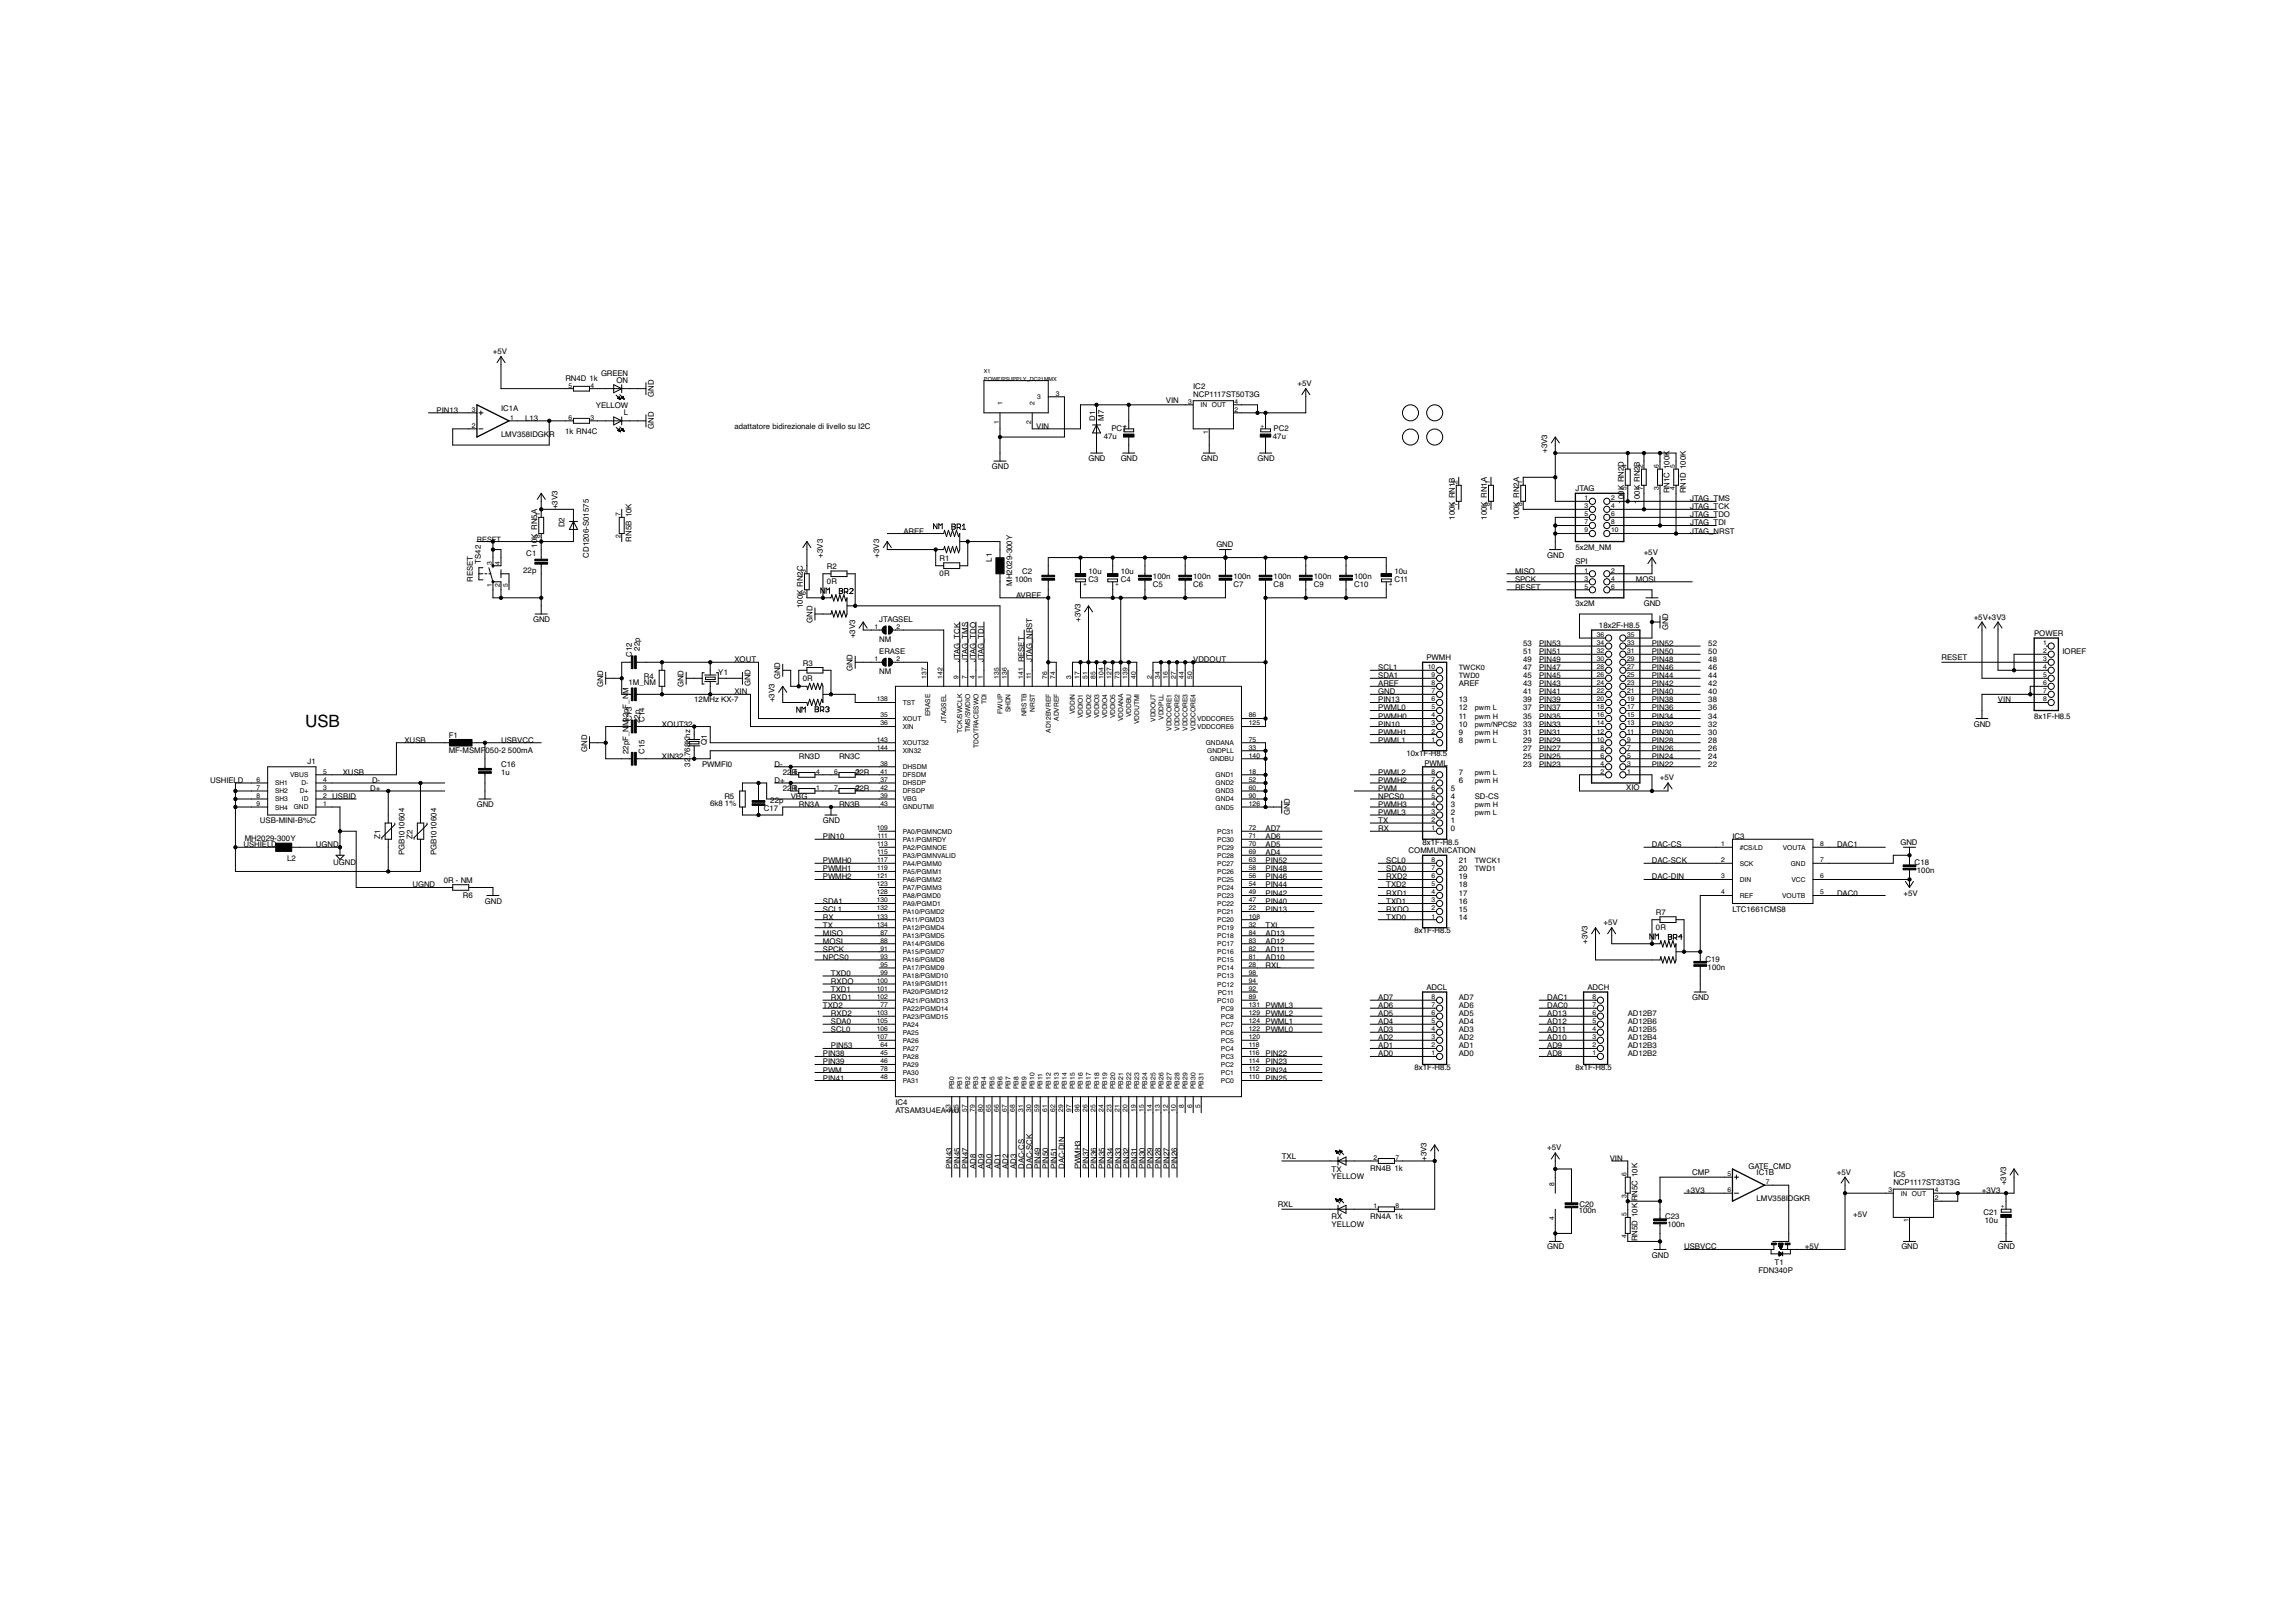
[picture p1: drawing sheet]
<svg xmlns="http://www.w3.org/2000/svg" width="297mm" height="210mm" viewBox="0 0 297 210" stroke-linecap="round" stroke-linejoin="round" font-family="sans-serif">
<defs><g id="words">
<text font-size="2.2" x="39.5" y="94">USB</text>
<g font-size="1">
<text x="63.8" y="45.8">+5V</text>
<text x="56.5" y="53.4">PIN13</text>
<text x="64.8" y="53.2">IC1A</text>
<text x="73.1" y="49.3">RN4D 1k</text>
<text x="77.1" y="52.8">YELLOW</text>
<text x="77.8" y="48.7">GREEN</text>
<text x="79.7" y="49.6">ON</text>
<text x="80.7" y="53.7">L</text>
<text x="84.6" y="51.3" transform="rotate(-90 84.6 51.3)">GND</text>
<text x="150.8" y="52.1">VIN</text>
<text x="154.4" y="51.3">NCP1117ST50T3G</text>
<text x="154.4" y="50.3">IC2</text>
<text x="167.9" y="50">+5V</text>
<text x="64.8" y="56.5">LMV358IDGKR</text>
<text x="67.9" y="54.5">L13</text>
<text x="73.1" y="56.2">1k RN4C</text>
<text x="84.6" y="55.5" transform="rotate(-90 84.6 55.5)">GND</text>
<text x="95" y="55.5">adattatore bidirezionale di livello su I2C</text>
<text x="134.1" y="55.5">VIN</text>
<text x="140.8" y="59.7">GND</text>
<text x="141.7" y="54.5" transform="rotate(-90 141.7 54.5)">D1</text>
<text x="142.8" y="56.8">47u</text>
<text x="142.8" y="54.5" transform="rotate(-90 142.8 54.5)">M7</text>
<text x="143.8" y="55.7">PC1</text>
<text x="145" y="59.7">GND</text>
<text x="155.4" y="59.7">GND</text>
<text x="162.7" y="59.7">GND</text>
<text x="164.7" y="56.8">47u</text>
<text x="164.8" y="55.7">PC2</text>
<text x="200.2" y="58.6" transform="rotate(-90 200.2 58.6)">+3V3</text>
<text x="72.1" y="65.9" transform="rotate(-90 72.1 65.9)">+3V3</text>
<text x="128.3" y="60.7">GND</text>
<text x="203.8" y="63.6">JTAG</text>
<text x="210.1" y="65.2" transform="rotate(-90 210.1 65.2)">1</text>
<text x="210.1" y="64.6" transform="rotate(-90 210.1 64.6)">00K RN2D</text>
<text x="212.1" y="65.2" transform="rotate(-90 212.1 65.2)">1</text>
<text x="212.1" y="64.6" transform="rotate(-90 212.1 64.6)">00K RN2B</text>
<text x="216" y="63.8" transform="rotate(-90 216 63.8)">RN1C 100K</text>
<text x="218.1" y="63.8" transform="rotate(-90 218.1 63.8)">RN1D 100K</text>
<text x="218.7" y="64.9">JTAG_TMS</text>
<text x="218.7" y="65.9">JTAG_TCK</text>
<text x="61.7" y="70.1">RESET</text>
<text x="69.5" y="70.9" transform="rotate(-90 69.5 70.9)">10K RN5A</text>
<text x="73" y="68.3" transform="rotate(-90 73 68.3)">D2</text>
<text x="81.7" y="70.1" transform="rotate(-90 81.7 70.1)">RN5B 10K</text>
<text x="116.9" y="69">AREF</text>
<text x="157.4" y="70.8">GND</text>
<text x="188.2" y="67.3" transform="rotate(-90 188.2 67.3)">100K RN1B</text>
<text x="192.4" y="67.3" transform="rotate(-90 192.4 67.3)">100K RN1A</text>
<text x="196.5" y="67.3" transform="rotate(-90 196.5 67.3)">100K RN2A</text>
<text x="203.8" y="71.1">5x2M_NM</text>
<text x="212.7" y="71.8">+5V</text>
<text x="218.7" y="67">JTAG_TDO</text>
<text x="218.7" y="68">JTAG_TDI</text>
<text x="218.7" y="69">JTAG_NRST</text>
<text x="61.2" y="75.3" transform="rotate(-90 61.2 75.3)">RESET</text>
<text x="62.2" y="72.9" transform="rotate(-90 62.2 72.9)">TS42</text>
<text x="67.7" y="74.1">22p</text>
<text x="68.1" y="72">C1</text>
<text x="76.2" y="72.2" transform="rotate(-90 76.2 72.2)">CD1206-S01575</text>
<text x="106.5" y="72.2" transform="rotate(-90 106.5 72.2)">+3V3</text>
<text x="107" y="75.6">0R</text>
<text x="107" y="73.6">R2</text>
<text x="113.8" y="72.2" transform="rotate(-90 113.8 72.2)">+3V3</text>
<text x="121.6" y="74.6">0R</text>
<text x="121.6" y="72.6">R1</text>
<text x="128.3" y="72.7" transform="rotate(-90 128.3 72.7)">L1</text>
<text x="130.9" y="75.8" transform="rotate(-90 130.9 75.8)">MH2029-300Y</text>
<text x="131.3" y="75.3">100n</text>
<text x="131.5" y="77.4">AVREF</text>
<text x="132.2" y="74.2">C2</text>
<text x="140.8" y="74.2">10u</text>
<text x="140.8" y="75.3">C3</text>
<text x="145" y="74.2">10u</text>
<text x="145" y="75.3">C4</text>
<text x="149.2" y="75">100n</text>
<text x="149.2" y="76">C5</text>
<text x="154.4" y="75">100n</text>
<text x="154.4" y="76">C6</text>
<text x="159.6" y="75">100n</text>
<text x="159.6" y="76">C7</text>
<text x="164.8" y="75">100n</text>
<text x="164.8" y="76">C8</text>
<text x="170" y="75">100n</text>
<text x="170" y="76">C9</text>
<text x="175.2" y="75">100n</text>
<text x="175.2" y="76">C10</text>
<text x="180.4" y="74.2">10u</text>
<text x="180.4" y="75.3">C11</text>
<text x="196" y="76.3">RESET</text>
<text x="196" y="74.2">MISO</text>
<text x="196" y="75.3">SPCK</text>
<text x="200.2" y="72.2">GND</text>
<text x="203.8" y="72.9">SPI</text>
<text x="211.6" y="75.3">MOSI</text>
<text x="69" y="80.5">GND</text>
<text x="103.9" y="78.7" transform="rotate(-90 103.9 78.7)">100K RN2C</text>
<text x="105.1" y="80.6" transform="rotate(-90 105.1 80.6)">GND</text>
<text x="110.6" y="82.6" transform="rotate(-90 110.6 82.6)">+3V3</text>
<text x="113.8" y="83.1">NM</text>
<text x="113.8" y="80.5">JTAGSEL</text>
<text x="139.8" y="80.5" transform="rotate(-90 139.8 80.5)">+3V3</text>
<text x="197.1" y="83.6">53</text>
<text x="199.1" y="83.6">PIN53</text>
<text x="203.8" y="78.4">3x2M</text>
<text x="206.9" y="81.2">18x2F-H8.5</text>
<text x="212.7" y="78.4">GND</text>
<text x="213.7" y="83.6">PIN52</text>
<text x="215.8" y="81.5" transform="rotate(-90 215.8 81.5)">GND</text>
<text x="221" y="83.6">52</text>
<text x="255.3" y="80.2">+5V+3V3</text>
<text x="263.2" y="82.3">POWER</text>
<text x="78" y="88.9" transform="rotate(-90 78 88.9)">GND</text>
<text x="81.3" y="88.7">1M_NM</text>
<text x="81.7" y="85" transform="rotate(-90 81.7 85)">C12</text>
<text x="82.8" y="84.2" transform="rotate(-90 82.8 84.2)">22p</text>
<text x="83.3" y="87.8">R4</text>
<text x="88.4" y="88.9" transform="rotate(-90 88.4 88.9)">GND</text>
<text x="92.9" y="87.4">Y1</text>
<text x="95" y="85.7">XOUT</text>
<text x="95" y="89.9">XIN</text>
<text x="97.1" y="88.8" transform="rotate(-90 97.1 88.8)">GND</text>
<text x="100.9" y="87.9" transform="rotate(-90 100.9 87.9)">GND</text>
<text x="103.9" y="88.1">0R</text>
<text x="103.9" y="86.1">R3</text>
<text x="110.3" y="86.9" transform="rotate(-90 110.3 86.9)">GND</text>
<text x="113.8" y="87.3">NM</text>
<text x="113.8" y="84.7">ERASE</text>
<text x="124.2" y="85.7" transform="rotate(-90 124.2 85.7)">JTAG_TCK</text>
<text x="125.2" y="85.7" transform="rotate(-90 125.2 85.7)">JTAG_TMS</text>
<text x="126.2" y="85.7" transform="rotate(-90 126.2 85.7)">JTAG_TDO</text>
<text x="127.3" y="85.7" transform="rotate(-90 127.3 85.7)">JTAG_TDI</text>
<text x="132.5" y="85.7" transform="rotate(-90 132.5 85.7)">RESET</text>
<text x="133.5" y="85.7" transform="rotate(-90 133.5 85.7)">JTAG_NRST</text>
<text x="154.4" y="85.7">VDDOUT</text>
<text x="178.3" y="89.9">GND</text>
<text x="178.3" y="87.8">SDA1</text>
<text x="178.3" y="86.7">SCL1</text>
<text x="178.3" y="88.8">AREF</text>
<text x="184.6" y="85.4">PWMH</text>
<text x="188.7" y="86.7">TWCK0</text>
<text x="188.7" y="87.8">TWD0</text>
<text x="188.7" y="88.8">AREF</text>
<text x="197.1" y="84.7">51</text>
<text x="197.1" y="85.7">49</text>
<text x="197.1" y="86.7">47</text>
<text x="197.1" y="87.8">45</text>
<text x="197.1" y="88.8">43</text>
<text x="197.1" y="89.9">41</text>
<text x="199.1" y="84.7">PIN51</text>
<text x="199.1" y="85.7">PIN49</text>
<text x="199.1" y="86.7">PIN47</text>
<text x="199.1" y="87.8">PIN45</text>
<text x="199.1" y="88.8">PIN43</text>
<text x="199.1" y="89.9">PIN41</text>
<text x="213.7" y="89.9">PIN40</text>
<text x="213.7" y="88.8">PIN42</text>
<text x="213.7" y="87.8">PIN44</text>
<text x="213.7" y="86.7">PIN46</text>
<text x="213.7" y="85.7">PIN48</text>
<text x="213.7" y="84.7">PIN50</text>
<text x="221" y="84.7">50</text>
<text x="221" y="85.7">48</text>
<text x="221" y="86.7">46</text>
<text x="221" y="87.8">44</text>
<text x="221" y="88.8">42</text>
<text x="221" y="89.9">40</text>
<text x="251.2" y="85.4">RESET</text>
<text x="266.8" y="84.7">IOREF</text>
<text x="58" y="95.5">F1</text>
<text x="81.7" y="93.4" transform="rotate(-90 81.7 93.4)">C13</text>
<text x="82.8" y="93.6" transform="rotate(-90 82.8 93.6)">22p</text>
<text x="83.4" y="93.4" transform="rotate(-90 83.4 93.4)">C14</text>
<text x="85.6" y="94">XOUT32</text>
<text x="89.8" y="90.9">12MHz KX-7</text>
<text x="100.2" y="90.9" transform="rotate(-90 100.2 90.9)">+3V3</text>
<text x="178.3" y="90.9">PIN13</text>
<text x="178.3" y="94">PIN10</text>
<text x="178.3" y="93">PWMH0</text>
<text x="178.3" y="91.9">PWML0</text>
<text x="178.3" y="95.1">PWMH1</text>
<text x="188.7" y="95.1">9</text>
<text x="188.7" y="94">10</text>
<text x="188.7" y="93">11</text>
<text x="188.7" y="91.9">12</text>
<text x="188.7" y="90.9">13</text>
<text x="190.8" y="93">pwm H</text>
<text x="190.8" y="91.9">pwm L</text>
<text x="190.8" y="94">pwm/NPCS2</text>
<text x="190.8" y="95.1">pwm H</text>
<text x="197.1" y="95.1">31</text>
<text x="197.1" y="94">33</text>
<text x="197.1" y="93">35</text>
<text x="197.1" y="91.9">37</text>
<text x="197.1" y="90.9">39</text>
<text x="199.1" y="90.9">PIN39</text>
<text x="199.1" y="91.9">PIN37</text>
<text x="199.1" y="93">PIN35</text>
<text x="199.1" y="94">PIN33</text>
<text x="199.1" y="95.1">PIN31</text>
<text x="213.7" y="95.1">PIN30</text>
<text x="213.7" y="94">PIN32</text>
<text x="213.7" y="93">PIN34</text>
<text x="213.7" y="91.9">PIN36</text>
<text x="213.7" y="90.9">PIN38</text>
<text x="221" y="95.1">30</text>
<text x="221" y="94">32</text>
<text x="221" y="93">34</text>
<text x="221" y="91.9">36</text>
<text x="221" y="90.9">38</text>
<text x="255.4" y="94">GND</text>
<text x="258.5" y="90.9">VIN</text>
<text x="263.2" y="93">8x1F-H8.5</text>
<text x="27.2" y="101.3">USHIELD</text>
<text x="39.8" y="98.9">J1</text>
<text x="44.3" y="100.3">XUSB</text>
<text x="48.1" y="101.3">D-</text>
<text x="52.3" y="96.1">XUSB</text>
<text x="58" y="97.5">MF-MSMF</text>
<text x="62.8" y="97.5">050-2</text>
<text x="64.8" y="100.3">1u</text>
<text x="64.8" y="99.2">C16</text>
<text x="64.8" y="96.1">USBVCC</text>
<text x="65.7" y="97.5">500mA</text>
<text x="75.9" y="97.3" transform="rotate(-90 75.9 97.3)">GND</text>
<text x="81.3" y="97.6" transform="rotate(-90 81.3 97.6)">22pF_NM22pF_NM</text>
<text x="83.4" y="97.6" transform="rotate(-90 83.4 97.6)">C15</text>
<text x="85.6" y="98.2">XIN32</text>
<text x="89.3" y="99.2" transform="rotate(-90 89.3 99.2)">32</text>
<text x="89.3" y="98.1" transform="rotate(-90 89.3 98.1)">.768Khz</text>
<text x="90.8" y="99.2">PWMFI0</text>
<text x="91.5" y="96.4" transform="rotate(-90 91.5 96.4)">Q1</text>
<text x="100.2" y="101.3">D+</text>
<text x="100.2" y="99.2">D-</text>
<text x="101.3" y="100.3">22R</text>
<text x="103.3" y="98.2">RN3D</text>
<text x="108.5" y="98.2">RN3C</text>
<text x="110.6" y="100.3">22R</text>
<text x="178.3" y="96.1">PWML1</text>
<text x="178.3" y="100.3">PWML2</text>
<text x="178.3" y="101.3">PWMH2</text>
<text x="182" y="97.9">10x1F-H8.5</text>
<text x="184.3" y="99.2">PWML</text>
<text x="188.7" y="101.3">6</text>
<text x="188.7" y="100.3">7</text>
<text x="188.7" y="96.1">8</text>
<text x="190.8" y="96.1">pwm L</text>
<text x="190.8" y="101.3">pwm H</text>
<text x="190.8" y="100.3">pwm L</text>
<text x="197.1" y="99.2">23</text>
<text x="197.1" y="98.2">25</text>
<text x="197.1" y="97.2">27</text>
<text x="197.1" y="96.1">29</text>
<text x="199.1" y="96.1">PIN29</text>
<text x="199.1" y="97.2">PIN27</text>
<text x="199.1" y="98.2">PIN25</text>
<text x="199.1" y="99.2">PIN23</text>
<text x="213.7" y="99.2">PIN22</text>
<text x="213.7" y="98.2">PIN24</text>
<text x="213.7" y="97.2">PIN26</text>
<text x="213.7" y="96.1">PIN28</text>
<text x="214.7" y="101">+5V</text>
<text x="221" y="99.2">22</text>
<text x="221" y="98.2">24</text>
<text x="221" y="97.2">26</text>
<text x="221" y="96.1">28</text>
<text x="33.6" y="106.5">USB-MINI-B%C</text>
<text x="43" y="103.4">USBID</text>
<text x="47.9" y="102.4">D+</text>
<text x="61.7" y="104.4">GND</text>
<text x="91.9" y="104.3">6k8</text>
<text x="93.7" y="103.4">R5</text>
<text x="93.8" y="104.3">1%</text>
<text x="98.8" y="104.9">C17</text>
<text x="99.6" y="103.9">22p</text>
<text x="101.3" y="102.4">22R</text>
<text x="102.3" y="103.4">VBG</text>
<text x="103.3" y="104.4">RN3A</text>
<text x="106.5" y="106.5">GND</text>
<text x="108.5" y="104.4">RN3B</text>
<text x="110.6" y="102.4">22R</text>
<text x="163.7" y="107.6">AD7</text>
<text x="166.9" y="105.5" transform="rotate(-90 166.9 105.5)">GND</text>
<text x="178.3" y="103.4">NPCS0</text>
<text x="178.3" y="104.4">PWMH3</text>
<text x="178.3" y="105.5">PWML3</text>
<text x="178.3" y="102.4">PWM</text>
<text x="178.3" y="107.6">RX</text>
<text x="178.3" y="106.5">TX</text>
<text x="187.7" y="107.6">0</text>
<text x="187.7" y="106.5">1</text>
<text x="187.7" y="105.5">2</text>
<text x="187.7" y="104.4">3</text>
<text x="187.7" y="103.4">4</text>
<text x="187.7" y="102.4">5</text>
<text x="190.8" y="104.4">pwm H</text>
<text x="190.8" y="105.5">pwm L</text>
<text x="190.8" y="103.4">SD-CS</text>
<text x="210.4" y="102.3">XIO</text>
<text x="31.5" y="109.6">USHIELD</text>
<text x="31.7" y="108.8">MH2029-300Y</text>
<text x="37.1" y="111.4">L2</text>
<text x="40.9" y="109.6">UGND</text>
<text x="43.1" y="112">UGND</text>
<text x="49.2" y="108.6" transform="rotate(-90 49.2 108.6)">Z1</text>
<text x="52.3" y="110.7" transform="rotate(-90 52.3 110.7)">PGB1010604</text>
<text x="53.4" y="108.6" transform="rotate(-90 53.4 108.6)">Z2</text>
<text x="56.5" y="110.7" transform="rotate(-90 56.5 110.7)">PGB1010604</text>
<text x="106.5" y="108.6">PIN10</text>
<text x="106.5" y="111.7">PWMH0</text>
<text x="106.5" y="112.8">PWMH1</text>
<text x="106.5" y="113.8">PWMH2</text>
<text x="163.7" y="113.8">PIN46</text>
<text x="163.7" y="112.8">PIN48</text>
<text x="163.7" y="111.7">PIN52</text>
<text x="163.7" y="110.7">AD4</text>
<text x="163.7" y="109.6">AD5</text>
<text x="163.7" y="108.6">AD6</text>
<text x="179.4" y="111.7">SCL0</text>
<text x="179.4" y="112.8">SDA0</text>
<text x="179.4" y="113.8">RXD2</text>
<text x="182.2" y="110.4">COMMUNICATION</text>
<text x="184" y="109.3">8x1F-H8.5</text>
<text x="188.7" y="113.8">19</text>
<text x="188.7" y="112.8">20</text>
<text x="188.7" y="111.7">21</text>
<text x="190.8" y="111.7">TWCK1</text>
<text x="190.8" y="112.8">TWD1</text>
<text x="213.7" y="109.6">DAC-CS</text>
<text x="213.7" y="111.7">DAC-SCK</text>
<text x="213.7" y="113.8">DAC-DIN</text>
<text x="224.1" y="108.6">IC3</text>
<text x="237.7" y="109.6">DAC1</text>
<text x="245.9" y="109.3">GND</text>
<text x="247.7" y="112">C18</text>
<text x="248" y="113">100n</text>
<text x="53.4" y="114.8">UGND</text>
<text x="57.4" y="114.2">0R - NM</text>
<text x="59.9" y="116.2">R6</text>
<text x="62.7" y="116.9">GND</text>
<text x="106.5" y="116.9">SDA1</text>
<text x="106.5" y="118">SCL1</text>
<text x="106.5" y="119">RX</text>
<text x="163.7" y="118">PIN13</text>
<text x="163.7" y="116.9">PIN40</text>
<text x="163.7" y="115.9">PIN42</text>
<text x="163.7" y="114.8">PIN44</text>
<text x="179.4" y="114.8">TXD2</text>
<text x="179.4" y="115.9">RXD1</text>
<text x="179.4" y="116.9">TXD1</text>
<text x="179.4" y="118">RXDO</text>
<text x="179.4" y="119">TXD0</text>
<text x="188.7" y="118">15</text>
<text x="188.7" y="116.9">16</text>
<text x="188.7" y="115.9">17</text>
<text x="188.7" y="114.8">18</text>
<text x="188.7" y="119">14</text>
<text x="207.4" y="119.7">+5V</text>
<text x="214.2" y="118.4">R7</text>
<text x="224.1" y="118">LTC1661CMS8</text>
<text x="237.7" y="115.9">DAC0</text>
<text x="246.3" y="115.9">+5V</text>
<text x="106.5" y="121.1">MISO</text>
<text x="106.5" y="122.1">MOSI</text>
<text x="106.5" y="123.2">SPCK</text>
<text x="106.5" y="124.2">NPCS0</text>
<text x="106.5" y="120.1">TX</text>
<text x="163.7" y="125.3">RXL</text>
<text x="163.7" y="120.1">TXL</text>
<text x="163.7" y="124.2">AD10</text>
<text x="163.7" y="123.2">AD11</text>
<text x="163.7" y="122.1">AD12</text>
<text x="163.7" y="121.1">AD13</text>
<text x="183" y="120.8">8x1F-H8.5</text>
<text x="205.4" y="122.1" transform="rotate(-90 205.4 122.1)">+3V3</text>
<text x="214.2" y="120.4">0R</text>
<text x="220.6" y="124.5">C19</text>
<text x="220.9" y="125.5">100n</text>
<text x="106.5" y="130.5">TXD2</text>
<text x="107.5" y="131.5">RXD2</text>
<text x="107.5" y="129.4">RXD1</text>
<text x="107.5" y="128.4">TXD1</text>
<text x="107.5" y="127.3">RXDO</text>
<text x="107.5" y="126.3">TXD0</text>
<text x="163.7" y="131.5">PWML2</text>
<text x="163.7" y="130.5">PWML3</text>
<text x="178.3" y="131.5">AD5</text>
<text x="178.3" y="130.5">AD6</text>
<text x="178.3" y="129.4">AD7</text>
<text x="184.6" y="128.1">ADCL</text>
<text x="188.7" y="131.5">AD5</text>
<text x="188.7" y="130.5">AD6</text>
<text x="188.7" y="129.4">AD7</text>
<text x="200.2" y="131.5">AD13</text>
<text x="200.2" y="130.5">DAC0</text>
<text x="200.2" y="129.4">DAC1</text>
<text x="205.4" y="128.1">ADCH</text>
<text x="210.6" y="131.5">AD12B7</text>
<text x="218.9" y="129.4">GND</text>
<text x="106.5" y="137.8">PIN39</text>
<text x="106.5" y="136.7">PIN38</text>
<text x="107.5" y="135.7">PIN53</text>
<text x="107.5" y="133.6">SCL0</text>
<text x="107.5" y="132.5">SDA0</text>
<text x="163.7" y="137.8">PIN23</text>
<text x="163.7" y="136.7">PIN22</text>
<text x="163.7" y="133.6">PWML0</text>
<text x="163.7" y="132.5">PWML1</text>
<text x="178.3" y="134.6">AD2</text>
<text x="178.3" y="133.6">AD3</text>
<text x="178.3" y="132.5">AD4</text>
<text x="178.3" y="135.7">AD1</text>
<text x="178.3" y="136.7">AD0</text>
<text x="188.7" y="135.7">AD1</text>
<text x="188.7" y="134.6">AD2</text>
<text x="188.7" y="133.6">AD3</text>
<text x="188.7" y="132.5">AD4</text>
<text x="188.7" y="136.7">AD0</text>
<text x="200.2" y="136.7">AD8</text>
<text x="200.2" y="135.7">AD9</text>
<text x="200.2" y="134.6">AD10</text>
<text x="200.2" y="133.6">AD11</text>
<text x="200.2" y="132.5">AD12</text>
<text x="210.6" y="136.7">AD12B2</text>
<text x="210.6" y="135.7">AD12B3</text>
<text x="210.6" y="134.6">AD12B4</text>
<text x="210.6" y="133.6">AD12B5</text>
<text x="210.6" y="132.5">AD12B6</text>
<text x="106.5" y="139.8">PIN41</text>
<text x="106.5" y="138.8">PWM</text>
<text x="115.8" y="143">IC4</text>
<text x="115.8" y="144">ATSAM3U4EA-A</text>
<text x="123.4" y="144">U</text>
<text x="163.7" y="139.8">PIN25</text>
<text x="163.7" y="138.8">PIN24</text>
<text x="183" y="138.5">8x1F-H8.5</text>
<text x="203.8" y="138.5">8x1F-H8.5</text>
<text x="165.8" y="150">TXL</text>
<text x="200.2" y="148.9">+5V</text>
<text x="123.1" y="151.3" transform="rotate(-90 123.1 151.3)">PIN43</text>
<text x="124.2" y="151.3" transform="rotate(-90 124.2 151.3)">PIN45</text>
<text x="125.2" y="151.3" transform="rotate(-90 125.2 151.3)">PIN47</text>
<text x="126.2" y="151.3" transform="rotate(-90 126.2 151.3)">AD8</text>
<text x="127.3" y="151.3" transform="rotate(-90 127.3 151.3)">AD9</text>
<text x="128.3" y="151.3" transform="rotate(-90 128.3 151.3)">AD0</text>
<text x="129.4" y="151.3" transform="rotate(-90 129.4 151.3)">AD1</text>
<text x="130.4" y="151.3" transform="rotate(-90 130.4 151.3)">AD2</text>
<text x="131.5" y="151.3" transform="rotate(-90 131.5 151.3)">AD3</text>
<text x="132.5" y="151.3" transform="rotate(-90 132.5 151.3)">DAC-CS</text>
<text x="133.5" y="151.3" transform="rotate(-90 133.5 151.3)">DAC-SCK</text>
<text x="134.6" y="151.3" transform="rotate(-90 134.6 151.3)">PIN49</text>
<text x="135.6" y="151.3" transform="rotate(-90 135.6 151.3)">PIN50</text>
<text x="136.7" y="151.3" transform="rotate(-90 136.7 151.3)">PIN51</text>
<text x="137.7" y="151.3" transform="rotate(-90 137.7 151.3)">DAC-DIN</text>
<text x="139.8" y="151.3" transform="rotate(-90 139.8 151.3)">PWMH3</text>
<text x="140.8" y="151.3" transform="rotate(-90 140.8 151.3)">PIN37</text>
<text x="141.9" y="151.3" transform="rotate(-90 141.9 151.3)">PIN36</text>
<text x="142.9" y="151.3" transform="rotate(-90 142.9 151.3)">PIN35</text>
<text x="144" y="151.3" transform="rotate(-90 144 151.3)">PIN34</text>
<text x="145" y="151.3" transform="rotate(-90 145 151.3)">PIN33</text>
<text x="146" y="151.3" transform="rotate(-90 146 151.3)">PIN32</text>
<text x="147.1" y="151.3" transform="rotate(-90 147.1 151.3)">PIN31</text>
<text x="148.1" y="151.3" transform="rotate(-90 148.1 151.3)">PIN30</text>
<text x="149.2" y="151.3" transform="rotate(-90 149.2 151.3)">PIN29</text>
<text x="150.2" y="151.3" transform="rotate(-90 150.2 151.3)">PIN28</text>
<text x="151.2" y="151.3" transform="rotate(-90 151.2 151.3)">PIN27</text>
<text x="152.3" y="151.3" transform="rotate(-90 152.3 151.3)">PIN26</text>
<text x="172.3" y="152.6">YELLOW</text>
<text x="172.3" y="151.7">TX</text>
<text x="177.3" y="151.5">RN4B 1k</text>
<text x="184.6" y="150.2" transform="rotate(-90 184.6 150.2)">+3V3</text>
<text x="208.2" y="150.2">VIN</text>
<text x="218.1" y="154.4">+3V3</text>
<text x="218.9" y="152.1">CMP</text>
<text x="226.2" y="151.3">GATE_CMD</text>
<text x="227.2" y="155.5">LMV358IDGKR</text>
<text x="227.2" y="152.1">IC1B</text>
<text x="237.6" y="152">+5V</text>
<text x="244.9" y="153.4">NCP1117ST33T3G</text>
<text x="244.9" y="152.3">IC5</text>
<text x="256.4" y="154.4">+3V3</text>
<text x="259.5" y="153.4" transform="rotate(-90 259.5 153.4)">+3V3</text>
<text x="165.3" y="156.2">RXL</text>
<text x="172.3" y="158.8">YELLOW</text>
<text x="172.3" y="157.7">RX</text>
<text x="177.3" y="157.7">RN4A 1k</text>
<text x="200.2" y="161.7">GND</text>
<text x="204.2" y="157">100n</text>
<text x="204.3" y="156.2">C20</text>
<text x="211.8" y="160.7" transform="rotate(-90 211.8 160.7)">RN5D 10K RN5C 10K</text>
<text x="215.4" y="157.8">C23</text>
<text x="215.7" y="158.8">100n</text>
<text x="217.9" y="161.7">USBVCC</text>
<text x="233.5" y="161.7">+5V</text>
<text x="239.7" y="157.5">+5V</text>
<text x="246" y="161.7">GND</text>
<text x="256.6" y="157.2">C21</text>
<text x="256.8" y="158.3">10u</text>
<text x="258.5" y="161.7">GND</text>
<text x="213.7" y="162.7">GND</text>
<text x="227.5" y="164.8">FDN340P</text>
<text x="229.6" y="163.7">T1</text>
</g>
<g font-size=".9">
<text x="61.1" y="53.3">3</text>
<text x="73.6" y="50.2">5</text>
<text x="76.4" y="50.2">4</text>
<text x="129.7" y="52.5" transform="rotate(-90 129.7 52.5)">1</text>
<text x="133.9" y="52.5" transform="rotate(-90 133.9 52.5)">2</text>
<text x="134.2" y="51.7">3</text>
<text x="136.6" y="51.2">3</text>
<text x="153.7" y="52.2">3</text>
<text x="155.3" y="52.7">IN OUT</text>
<text x="159.7" y="52.2">4</text>
<text x="159.7" y="53.3">2</text>
<text x="61.1" y="55.4">2</text>
<text x="66" y="54.3">1</text>
<text x="73.6" y="54.3">6</text>
<text x="76.4" y="54.3">3</text>
<text x="129.2" y="54.9" transform="rotate(-90 129.2 54.9)">1</text>
<text x="133.4" y="54.9" transform="rotate(-90 133.4 54.9)">2</text>
<text x="156.3" y="56.1" transform="rotate(-90 156.3 56.1)">1</text>
<text x="188.6" y="65.5" transform="rotate(-90 188.6 65.5)">7</text>
<text x="188.6" y="62.6" transform="rotate(-90 188.6 62.6)">2</text>
<text x="192.7" y="65.5" transform="rotate(-90 192.7 65.5)">8</text>
<text x="192.7" y="62.6" transform="rotate(-90 192.7 62.6)">1</text>
<text x="196.9" y="65.5" transform="rotate(-90 196.9 65.5)">8</text>
<text x="196.9" y="62.6" transform="rotate(-90 196.9 62.6)">1</text>
<text x="205" y="64.7">1</text>
<text x="205" y="65.8">3</text>
<text x="208.4" y="64.7">2</text>
<text x="208.4" y="65.8">4</text>
<text x="210.4" y="63.4" transform="rotate(-90 210.4 63.4)">5</text>
<text x="210.4" y="60.6" transform="rotate(-90 210.4 60.6)">4</text>
<text x="212.5" y="63.4" transform="rotate(-90 212.5 63.4)">7</text>
<text x="212.5" y="60.6" transform="rotate(-90 212.5 60.6)">2</text>
<text x="214.6" y="63.4" transform="rotate(-90 214.6 63.4)">3</text>
<text x="214.6" y="60.6" transform="rotate(-90 214.6 60.6)">6</text>
<text x="216.7" y="63.4" transform="rotate(-90 216.7 63.4)">4</text>
<text x="216.7" y="60.6" transform="rotate(-90 216.7 60.6)">5</text>
<text x="69.9" y="69.7" transform="rotate(-90 69.9 69.7)">8</text>
<text x="69.9" y="66.8" transform="rotate(-90 69.9 66.8)">1</text>
<text x="80.3" y="69.7" transform="rotate(-90 80.3 69.7)">2</text>
<text x="80.3" y="66.8" transform="rotate(-90 80.3 66.8)">7</text>
<text x="205" y="66.8">5</text>
<text x="205" y="67.9">7</text>
<text x="205" y="68.9">9</text>
<text x="208.4" y="66.8">6</text>
<text x="208.4" y="67.9">8</text>
<text x="208.4" y="68.9">10</text>
<text x="63.6" y="75.9" transform="rotate(-90 63.6 75.9)">1</text>
<text x="63.6" y="73.1" transform="rotate(-90 63.6 73.1)">3</text>
<text x="64.7" y="75.9" transform="rotate(-90 64.7 75.9)">2</text>
<text x="64.7" y="73.1" transform="rotate(-90 64.7 73.1)">4</text>
<text x="65.7" y="75.9" transform="rotate(-90 65.7 75.9)">5</text>
<text x="104.2" y="77" transform="rotate(-90 104.2 77)">6</text>
<text x="104.2" y="74.1" transform="rotate(-90 104.2 74.1)">3</text>
<text x="205" y="74.1">1</text>
<text x="205" y="75.1">3</text>
<text x="205" y="76.2">5</text>
<text x="208.4" y="74.1">2</text>
<text x="208.4" y="75.1">4</text>
<text x="208.4" y="76.2">6</text>
<text x="113.1" y="81.4">1</text>
<text x="116" y="81.4">2</text>
<text x="206.6" y="83.5">34</text>
<text x="206.6" y="82.4">36</text>
<text x="210.5" y="83.5">33</text>
<text x="210.5" y="82.4">35</text>
<text x="264.3" y="83.5">1</text>
<text x="113.1" y="85.6">1</text>
<text x="116" y="85.6">2</text>
<text x="119.9" y="87.9" transform="rotate(-90 119.9 87.9)">137</text>
<text x="121.9" y="87.9" transform="rotate(-90 121.9 87.9)">142</text>
<text x="124" y="87.9" transform="rotate(-90 124 87.9)">9</text>
<text x="125.1" y="87.9" transform="rotate(-90 125.1 87.9)">7</text>
<text x="126.1" y="87.9" transform="rotate(-90 126.1 87.9)">4</text>
<text x="127.1" y="87.9" transform="rotate(-90 127.1 87.9)">1</text>
<text x="129.2" y="87.9" transform="rotate(-90 129.2 87.9)">135</text>
<text x="130.3" y="87.9" transform="rotate(-90 130.3 87.9)">136</text>
<text x="132.4" y="87.9" transform="rotate(-90 132.4 87.9)">141</text>
<text x="133.4" y="87.9" transform="rotate(-90 133.4 87.9)">11</text>
<text x="135.5" y="87.9" transform="rotate(-90 135.5 87.9)">76</text>
<text x="136.5" y="87.9" transform="rotate(-90 136.5 87.9)">74</text>
<text x="138.6" y="87.9" transform="rotate(-90 138.6 87.9)">3</text>
<text x="139.6" y="87.9" transform="rotate(-90 139.6 87.9)">17</text>
<text x="140.7" y="87.9" transform="rotate(-90 140.7 87.9)">51</text>
<text x="141.7" y="87.9" transform="rotate(-90 141.7 87.9)">85</text>
<text x="142.8" y="87.9" transform="rotate(-90 142.8 87.9)">104</text>
<text x="143.8" y="87.9" transform="rotate(-90 143.8 87.9)">127</text>
<text x="144.8" y="87.9" transform="rotate(-90 144.8 87.9)">73</text>
<text x="145.9" y="87.9" transform="rotate(-90 145.9 87.9)">139</text>
<text x="146.9" y="87.9" transform="rotate(-90 146.9 87.9)">40</text>
<text x="149" y="87.9" transform="rotate(-90 149 87.9)">2</text>
<text x="150.1" y="87.9" transform="rotate(-90 150.1 87.9)">34</text>
<text x="151.1" y="87.9" transform="rotate(-90 151.1 87.9)">16</text>
<text x="152.1" y="87.9" transform="rotate(-90 152.1 87.9)">27</text>
<text x="153.2" y="87.9" transform="rotate(-90 153.2 87.9)">44</text>
<text x="154.2" y="87.9" transform="rotate(-90 154.2 87.9)">50</text>
<text x="184.7" y="86.6">10</text>
<text x="185.2" y="89.7">7</text>
<text x="185.2" y="88.7">8</text>
<text x="185.2" y="87.6">9</text>
<text x="206.6" y="89.7">22</text>
<text x="206.6" y="88.7">24</text>
<text x="206.6" y="87.6">26</text>
<text x="206.6" y="86.6">28</text>
<text x="206.6" y="85.6">30</text>
<text x="206.6" y="84.5">32</text>
<text x="210.5" y="89.7">21</text>
<text x="210.5" y="88.7">23</text>
<text x="210.5" y="87.6">25</text>
<text x="210.5" y="86.6">27</text>
<text x="210.5" y="85.6">29</text>
<text x="210.5" y="84.5">31</text>
<text x="264.3" y="84.5">2</text>
<text x="264.3" y="85.6">3</text>
<text x="264.3" y="86.6">4</text>
<text x="264.3" y="87.6">5</text>
<text x="264.3" y="88.7">6</text>
<text x="264.3" y="89.7">7</text>
<text x="113.4" y="96">143</text>
<text x="113.4" y="90.8">138</text>
<text x="113.9" y="92.8">35</text>
<text x="113.9" y="93.9">36</text>
<text x="116.8" y="93.3">XOUT</text>
<text x="116.8" y="94.3">XIN</text>
<text x="116.8" y="91.2">TST</text>
<text x="120.3" y="92.7" transform="rotate(-90 120.3 92.7)">ERASE</text>
<text x="122.4" y="93.6" transform="rotate(-90 122.4 93.6)">JTAGSEL</text>
<text x="124.5" y="94.8" transform="rotate(-90 124.5 94.8)">TCK/SWCLK</text>
<text x="125.5" y="94.8" transform="rotate(-90 125.5 94.8)">TMS/SWDIO</text>
<text x="127.6" y="91.2" transform="rotate(-90 127.6 91.2)">TDI</text>
<text x="129.7" y="92.4" transform="rotate(-90 129.7 92.4)">FWUP</text>
<text x="130.7" y="92.2" transform="rotate(-90 130.7 92.2)">SHDN</text>
<text x="132.8" y="92.7" transform="rotate(-90 132.8 92.7)">NRSTB</text>
<text x="133.9" y="92.1" transform="rotate(-90 133.9 92.1)">NRST</text>
<text x="135.9" y="94.8" transform="rotate(-90 135.9 94.8)">AD12BVREF</text>
<text x="137" y="93.3" transform="rotate(-90 137 93.3)">ADVREF</text>
<text x="139.1" y="92.4" transform="rotate(-90 139.1 92.4)">VDDIN</text>
<text x="140.1" y="93" transform="rotate(-90 140.1 93)">VDDIO1</text>
<text x="141.1" y="93" transform="rotate(-90 141.1 93)">VDDIO2</text>
<text x="142.2" y="93" transform="rotate(-90 142.2 93)">VDDIO3</text>
<text x="143.2" y="93" transform="rotate(-90 143.2 93)">VDDIO4</text>
<text x="144.3" y="93" transform="rotate(-90 144.3 93)">VDDIO5</text>
<text x="145.3" y="93.3" transform="rotate(-90 145.3 93.3)">VDDANA</text>
<text x="146.4" y="92.8" transform="rotate(-90 146.4 92.8)">VDDBU</text>
<text x="147.4" y="93.7" transform="rotate(-90 147.4 93.7)">VDDUTMI</text>
<text x="149.5" y="93.4" transform="rotate(-90 149.5 93.4)">VDDOUT</text>
<text x="150.5" y="93.1" transform="rotate(-90 150.5 93.1)">VDDPLL</text>
<text x="151.6" y="94.6" transform="rotate(-90 151.6 94.6)">VDDCORE1</text>
<text x="152.6" y="94.6" transform="rotate(-90 152.6 94.6)">VDDCORE2</text>
<text x="153.6" y="94.6" transform="rotate(-90 153.6 94.6)">VDDCORE3</text>
<text x="154.7" y="94.6" transform="rotate(-90 154.7 94.6)">VDDCORE4</text>
<text x="154.9" y="93.3">VDDCORE5</text>
<text x="154.9" y="94.3">VDDCORE6</text>
<text x="161.6" y="96">75</text>
<text x="161.6" y="92.8">86</text>
<text x="161.6" y="93.9">125</text>
<text x="185.2" y="96">1</text>
<text x="185.2" y="94.9">2</text>
<text x="185.2" y="93.9">3</text>
<text x="185.2" y="92.8">4</text>
<text x="185.2" y="91.8">5</text>
<text x="185.2" y="90.8">6</text>
<text x="206.6" y="96">10</text>
<text x="206.6" y="94.9">12</text>
<text x="206.6" y="93.9">14</text>
<text x="206.6" y="92.8">16</text>
<text x="206.6" y="91.8">18</text>
<text x="206.6" y="90.8">20</text>
<text x="210.5" y="96">9</text>
<text x="210.5" y="94.9">11</text>
<text x="210.5" y="93.9">13</text>
<text x="210.5" y="92.8">15</text>
<text x="210.5" y="91.8">17</text>
<text x="210.5" y="90.8">19</text>
<text x="264.3" y="90.8">8</text>
<text x="33.2" y="101.2">6</text>
<text x="35.6" y="101.6">SH1</text>
<text x="37.5" y="100.6">VBUS</text>
<text x="39" y="101.6">D-</text>
<text x="41.8" y="100.1">5</text>
<text x="41.8" y="101.2">4</text>
<text x="102.7" y="100.1">5</text>
<text x="105.6" y="100.1">4</text>
<text x="107.9" y="100.1">6</text>
<text x="110.8" y="100.1">3</text>
<text x="113.4" y="97">144</text>
<text x="113.9" y="101.2">37</text>
<text x="113.9" y="99.1">38</text>
<text x="113.9" y="100.1">41</text>
<text x="116.8" y="101.6">DHSDP</text>
<text x="116.8" y="99.5">DHSDM</text>
<text x="116.8" y="100.6">DFSDM</text>
<text x="116.8" y="96.4">XOUT32</text>
<text x="116.8" y="97.5">XIN32</text>
<text x="126.6" y="96.8" transform="rotate(-90 126.6 96.8)">TDO/TRACESWO</text>
<text x="156" y="96.4">GNDANA</text>
<text x="156.2" y="97.5">GNDPLL</text>
<text x="156.5" y="98.5">GNDBU</text>
<text x="157.3" y="100.6">GND1</text>
<text x="157.3" y="101.6">GND2</text>
<text x="161.6" y="100.1">18</text>
<text x="161.6" y="97">33</text>
<text x="161.6" y="101.2">52</text>
<text x="161.6" y="98">140</text>
<text x="185.2" y="101.2">7</text>
<text x="185.2" y="100.1">8</text>
<text x="207.1" y="100.1">2</text>
<text x="207.1" y="99.1">4</text>
<text x="207.1" y="98">6</text>
<text x="207.1" y="97">8</text>
<text x="210.5" y="100.1">1</text>
<text x="210.5" y="99.1">3</text>
<text x="210.5" y="98">5</text>
<text x="210.5" y="97">7</text>
<text x="33.2" y="104.3">9</text>
<text x="33.2" y="103.3">8</text>
<text x="33.2" y="102.2">7</text>
<text x="35.6" y="104.8">SH4</text>
<text x="35.6" y="103.7">SH3</text>
<text x="35.6" y="102.7">SH2</text>
<text x="38" y="104.8">GND</text>
<text x="38.8" y="102.7">D+</text>
<text x="39.1" y="103.7">ID</text>
<text x="41.8" y="102.2">3</text>
<text x="41.8" y="103.3">2</text>
<text x="41.8" y="104.3">1</text>
<text x="102.7" y="102.2">8</text>
<text x="105.6" y="102.2">1</text>
<text x="107.9" y="102.2">7</text>
<text x="110.8" y="102.2">2</text>
<text x="113.4" y="107.4">109</text>
<text x="113.9" y="103.3">39</text>
<text x="113.9" y="102.2">42</text>
<text x="113.9" y="104.3">43</text>
<text x="116.8" y="103.7">VBG</text>
<text x="116.8" y="102.7">DFSDP</text>
<text x="116.8" y="104.8">GNDUTMI</text>
<text x="116.8" y="107.9">PA0/PGMNCMD</text>
<text x="157.3" y="102.7">GND3</text>
<text x="157.3" y="103.7">GND4</text>
<text x="157.3" y="104.8">GND5</text>
<text x="157.5" y="107.9">PC31</text>
<text x="161.6" y="102.2">60</text>
<text x="161.6" y="107.4">72</text>
<text x="161.6" y="103.3">90</text>
<text x="161.6" y="104.3">126</text>
<text x="185.2" y="107.4">1</text>
<text x="185.2" y="106.4">2</text>
<text x="185.2" y="105.3">3</text>
<text x="185.2" y="104.3">4</text>
<text x="185.2" y="103.3">5</text>
<text x="185.2" y="102.2">6</text>
<text x="113.4" y="113.7">121</text>
<text x="113.5" y="109.5">113</text>
<text x="113.5" y="110.5">115</text>
<text x="113.5" y="111.6">117</text>
<text x="113.5" y="112.6">119</text>
<text x="113.5" y="108.5">111</text>
<text x="116.8" y="108.9">PA1/PGMRDY</text>
<text x="116.8" y="110">PA2/PGMNOE</text>
<text x="116.8" y="111">PA3/PGMNVALID</text>
<text x="116.8" y="112">PA4/PGMM0</text>
<text x="116.8" y="113.1">PA5/PGMM1</text>
<text x="157.5" y="113.1">PC26</text>
<text x="157.5" y="112">PC27</text>
<text x="157.5" y="111">PC28</text>
<text x="157.5" y="110">PC29</text>
<text x="157.5" y="108.9">PC30</text>
<text x="161.6" y="113.7">56</text>
<text x="161.6" y="112.6">58</text>
<text x="161.6" y="111.6">63</text>
<text x="161.6" y="110.5">69</text>
<text x="161.6" y="109.5">70</text>
<text x="161.6" y="108.5">71</text>
<text x="185.2" y="113.7">6</text>
<text x="185.2" y="112.6">7</text>
<text x="185.2" y="111.6">8</text>
<text x="222.7" y="109.5">1</text>
<text x="222.7" y="111.6">2</text>
<text x="222.7" y="113.7">3</text>
<text x="225.1" y="110">#CS/LD</text>
<text x="225.1" y="112">SCK</text>
<text x="230.7" y="110">VOUTA</text>
<text x="231.7" y="112">GND</text>
<text x="235.5" y="109.5">8</text>
<text x="235.5" y="111.6">7</text>
<text x="235.5" y="113.7">6</text>
<text x="113.4" y="114.7">123</text>
<text x="113.4" y="115.7">128</text>
<text x="113.4" y="116.8">130</text>
<text x="113.4" y="117.8">132</text>
<text x="113.4" y="118.9">133</text>
<text x="113.4" y="119.9">134</text>
<text x="116.8" y="114.1">PA6/PGMM2</text>
<text x="116.8" y="115.2">PA7/PGMM3</text>
<text x="116.8" y="116.2">PA8/PGMD0</text>
<text x="116.8" y="117.2">PA9/PGMD1</text>
<text x="116.8" y="118.3">PA10/PGMD2</text>
<text x="116.8" y="119.3">PA11/PGMD3</text>
<text x="157.5" y="118.3">PC21</text>
<text x="157.5" y="117.3">PC22</text>
<text x="157.5" y="116.2">PC23</text>
<text x="157.5" y="115.2">PC24</text>
<text x="157.5" y="114.1">PC25</text>
<text x="157.5" y="119.3">PC20</text>
<text x="161.6" y="117.8">22</text>
<text x="161.6" y="119.9">32</text>
<text x="161.6" y="116.8">47</text>
<text x="161.6" y="115.7">49</text>
<text x="161.6" y="114.7">54</text>
<text x="161.6" y="118.9">108</text>
<text x="185.2" y="118.9">1</text>
<text x="185.2" y="117.8">2</text>
<text x="185.2" y="116.8">3</text>
<text x="185.2" y="115.7">4</text>
<text x="185.2" y="114.7">5</text>
<text x="222.7" y="115.7">4</text>
<text x="225.1" y="114.1">DIN</text>
<text x="225.1" y="116.2">REF</text>
<text x="230.6" y="116.2">VOUTB</text>
<text x="231.8" y="114.1">VCC</text>
<text x="235.5" y="115.7">5</text>
<text x="113.9" y="120.9">87</text>
<text x="113.9" y="122">88</text>
<text x="113.9" y="123">91</text>
<text x="113.9" y="124.1">93</text>
<text x="113.9" y="125.1">95</text>
<text x="116.8" y="121.4">PA13/PGMD5</text>
<text x="116.8" y="122.4">PA14/PGMD6</text>
<text x="116.8" y="123.5">PA15/PGMD7</text>
<text x="116.8" y="124.5">PA16/PGMD8</text>
<text x="116.8" y="125.6">PA17/PGMD9</text>
<text x="116.8" y="120.4">PA12/PGMD4</text>
<text x="157.5" y="125.6">PC14</text>
<text x="157.5" y="120.4">PC19</text>
<text x="157.5" y="124.5">PC15</text>
<text x="157.5" y="123.5">PC16</text>
<text x="157.5" y="122.5">PC17</text>
<text x="157.5" y="121.4">PC18</text>
<text x="161.6" y="125.1">28</text>
<text x="161.6" y="124.1">81</text>
<text x="161.6" y="123">82</text>
<text x="161.6" y="122">83</text>
<text x="161.6" y="120.9">84</text>
<text x="113.4" y="127.2">100</text>
<text x="113.4" y="128.2">101</text>
<text x="113.4" y="129.3">102</text>
<text x="113.4" y="131.4">103</text>
<text x="113.9" y="130.3">77</text>
<text x="113.9" y="126.2">99</text>
<text x="116.8" y="130.8">PA22/PGMD14</text>
<text x="116.8" y="126.6">PA18/PGMD10</text>
<text x="116.8" y="127.7">PA19/PGMD11</text>
<text x="116.8" y="128.7">PA20/PGMD12</text>
<text x="116.8" y="129.7">PA21/PGMD13</text>
<text x="116.8" y="131.8">PA23/PGMD15</text>
<text x="157.5" y="129.7">PC10</text>
<text x="157.5" y="127.7">PC12</text>
<text x="157.5" y="126.6">PC13</text>
<text x="157.5" y="128.7">PC11</text>
<text x="158" y="131.8">PC8</text>
<text x="158" y="130.8">PC9</text>
<text x="161.6" y="129.3">89</text>
<text x="161.6" y="128.2">92</text>
<text x="161.6" y="127.2">94</text>
<text x="161.6" y="126.2">98</text>
<text x="161.6" y="131.4">129</text>
<text x="161.6" y="130.3">131</text>
<text x="185.2" y="131.4">6</text>
<text x="185.2" y="130.3">7</text>
<text x="185.2" y="129.3">8</text>
<text x="206" y="131.4">6</text>
<text x="206" y="130.3">7</text>
<text x="206" y="129.3">8</text>
<text x="113.4" y="132.4">105</text>
<text x="113.4" y="133.4">106</text>
<text x="113.4" y="134.5">107</text>
<text x="113.9" y="136.6">45</text>
<text x="113.9" y="137.6">46</text>
<text x="113.9" y="135.5">64</text>
<text x="116.8" y="137">PA28</text>
<text x="116.8" y="136">PA27</text>
<text x="116.8" y="132.9">PA24</text>
<text x="116.8" y="133.9">PA25</text>
<text x="116.8" y="134.9">PA26</text>
<text x="158" y="137">PC3</text>
<text x="158" y="136">PC4</text>
<text x="158" y="135">PC5</text>
<text x="158" y="133.9">PC6</text>
<text x="158" y="132.9">PC7</text>
<text x="161.6" y="137.6">114</text>
<text x="161.6" y="136.6">116</text>
<text x="161.6" y="135.5">118</text>
<text x="161.6" y="134.5">120</text>
<text x="161.6" y="133.4">122</text>
<text x="161.6" y="132.4">124</text>
<text x="185.2" y="136.6">1</text>
<text x="185.2" y="135.5">2</text>
<text x="185.2" y="134.5">3</text>
<text x="185.2" y="133.4">4</text>
<text x="185.2" y="132.4">5</text>
<text x="206" y="136.6">1</text>
<text x="206" y="135.5">2</text>
<text x="206" y="134.5">3</text>
<text x="206" y="133.4">4</text>
<text x="206" y="132.4">5</text>
<text x="113.9" y="139.7">48</text>
<text x="113.9" y="138.6">78</text>
<text x="116.8" y="138.1">PA29</text>
<text x="116.8" y="140.1">PA31</text>
<text x="116.8" y="139.1">PA30</text>
<text x="123" y="143.8" transform="rotate(-90 123 143.8)">53</text>
<text x="123.4" y="141" transform="rotate(-90 123.4 141)">PB0</text>
<text x="124" y="143.8" transform="rotate(-90 124 143.8)">55</text>
<text x="124.5" y="141" transform="rotate(-90 124.5 141)">PB1</text>
<text x="125.1" y="143.8" transform="rotate(-90 125.1 143.8)">57</text>
<text x="125.5" y="141" transform="rotate(-90 125.5 141)">PB2</text>
<text x="126.1" y="143.8" transform="rotate(-90 126.1 143.8)">79</text>
<text x="126.6" y="141" transform="rotate(-90 126.6 141)">PB3</text>
<text x="127.1" y="143.8" transform="rotate(-90 127.1 143.8)">80</text>
<text x="127.6" y="141" transform="rotate(-90 127.6 141)">PB4</text>
<text x="128.2" y="143.8" transform="rotate(-90 128.2 143.8)">65</text>
<text x="128.6" y="141" transform="rotate(-90 128.6 141)">PB5</text>
<text x="129.2" y="143.8" transform="rotate(-90 129.2 143.8)">66</text>
<text x="129.7" y="141" transform="rotate(-90 129.7 141)">PB6</text>
<text x="130.3" y="143.8" transform="rotate(-90 130.3 143.8)">67</text>
<text x="130.7" y="141" transform="rotate(-90 130.7 141)">PB7</text>
<text x="131.3" y="143.8" transform="rotate(-90 131.3 143.8)">68</text>
<text x="131.8" y="141" transform="rotate(-90 131.8 141)">PB8</text>
<text x="132.4" y="143.8" transform="rotate(-90 132.4 143.8)">31</text>
<text x="132.8" y="141" transform="rotate(-90 132.8 141)">PB9</text>
<text x="133.4" y="143.8" transform="rotate(-90 133.4 143.8)">30</text>
<text x="133.9" y="141" transform="rotate(-90 133.9 141)">PB10</text>
<text x="134.4" y="143.8" transform="rotate(-90 134.4 143.8)">59</text>
<text x="134.9" y="141" transform="rotate(-90 134.9 141)">PB11</text>
<text x="135.5" y="143.8" transform="rotate(-90 135.5 143.8)">61</text>
<text x="135.9" y="141" transform="rotate(-90 135.9 141)">PB12</text>
<text x="136.5" y="143.8" transform="rotate(-90 136.5 143.8)">62</text>
<text x="137" y="141" transform="rotate(-90 137 141)">PB13</text>
<text x="137.6" y="143.8" transform="rotate(-90 137.6 143.8)">29</text>
<text x="138" y="141" transform="rotate(-90 138 141)">PB14</text>
<text x="138.6" y="143.8" transform="rotate(-90 138.6 143.8)">97</text>
<text x="139.1" y="141" transform="rotate(-90 139.1 141)">PB15</text>
<text x="139.6" y="143.8" transform="rotate(-90 139.6 143.8)">96</text>
<text x="140.1" y="141" transform="rotate(-90 140.1 141)">PB16</text>
<text x="140.7" y="143.8" transform="rotate(-90 140.7 143.8)">26</text>
<text x="141.1" y="141" transform="rotate(-90 141.1 141)">PB17</text>
<text x="141.7" y="143.8" transform="rotate(-90 141.7 143.8)">25</text>
<text x="142.2" y="141" transform="rotate(-90 142.2 141)">PB18</text>
<text x="142.8" y="143.8" transform="rotate(-90 142.8 143.8)">24</text>
<text x="143.2" y="141" transform="rotate(-90 143.2 141)">PB19</text>
<text x="143.8" y="143.8" transform="rotate(-90 143.8 143.8)">23</text>
<text x="144.3" y="141" transform="rotate(-90 144.3 141)">PB20</text>
<text x="144.8" y="143.8" transform="rotate(-90 144.8 143.8)">21</text>
<text x="145.3" y="141" transform="rotate(-90 145.3 141)">PB21</text>
<text x="145.9" y="143.8" transform="rotate(-90 145.9 143.8)">20</text>
<text x="146.3" y="141" transform="rotate(-90 146.3 141)">PB22</text>
<text x="146.9" y="143.8" transform="rotate(-90 146.9 143.8)">19</text>
<text x="147.4" y="141" transform="rotate(-90 147.4 141)">PB23</text>
<text x="148" y="143.8" transform="rotate(-90 148 143.8)">15</text>
<text x="148.4" y="141" transform="rotate(-90 148.4 141)">PB24</text>
<text x="149" y="143.8" transform="rotate(-90 149 143.8)">14</text>
<text x="149.5" y="141" transform="rotate(-90 149.5 141)">PB25</text>
<text x="150.1" y="143.8" transform="rotate(-90 150.1 143.8)">13</text>
<text x="150.5" y="141" transform="rotate(-90 150.5 141)">PB26</text>
<text x="151.1" y="143.8" transform="rotate(-90 151.1 143.8)">12</text>
<text x="151.6" y="141" transform="rotate(-90 151.6 141)">PB27</text>
<text x="152.1" y="143.8" transform="rotate(-90 152.1 143.8)">10</text>
<text x="152.6" y="141" transform="rotate(-90 152.6 141)">PB28</text>
<text x="153.2" y="143.4" transform="rotate(-90 153.2 143.4)">8</text>
<text x="153.6" y="141" transform="rotate(-90 153.6 141)">PB29</text>
<text x="154.2" y="143.4" transform="rotate(-90 154.2 143.4)">6</text>
<text x="154.7" y="141" transform="rotate(-90 154.7 141)">PB30</text>
<text x="155.3" y="143.4" transform="rotate(-90 155.3 143.4)">5</text>
<text x="155.7" y="141" transform="rotate(-90 155.7 141)">PB31</text>
<text x="158" y="140.2">PC0</text>
<text x="158" y="139.1">PC1</text>
<text x="158" y="138.1">PC2</text>
<text x="161.6" y="139.7">110</text>
<text x="161.6" y="138.6">112</text>
<text x="177.7" y="150.1">2</text>
<text x="180.5" y="150.1">7</text>
<text x="201.1" y="153.5" transform="rotate(-90 201.1 153.5)">8</text>
<text x="210.4" y="155" transform="rotate(-90 210.4 155)">3</text>
<text x="210.4" y="152.2" transform="rotate(-90 210.4 152.2)">6</text>
<text x="223.5" y="154.3">6</text>
<text x="223.5" y="152.2">5</text>
<text x="228.4" y="153.2">7</text>
<text x="244.3" y="154.3">3</text>
<text x="245.9" y="154.7">IN OUT</text>
<text x="250.3" y="154.3">4</text>
<text x="250.3" y="155.3">2</text>
<text x="177.7" y="156.3">1</text>
<text x="180.5" y="156.3">8</text>
<text x="201.1" y="157.9" transform="rotate(-90 201.1 157.9)">4</text>
<text x="210.4" y="160.2" transform="rotate(-90 210.4 160.2)">4</text>
<text x="210.4" y="157.4" transform="rotate(-90 210.4 157.4)">5</text>
<text x="246.9" y="158.2" transform="rotate(-90 246.9 158.2)">1</text>
</g>
<g font-size=".7">
<text x="127.3" y="48.2">X1</text>
<text x="127.3" y="49.3">POWERSUPPLY_DC21M</text>
<text x="135.7" y="49.3">MX</text>
<text x="145.8" y="55.3" transform="rotate(-90 145.8 55.3)">+</text>
<text x="163.5" y="55.3" transform="rotate(-90 163.5 55.3)">+</text>
<text x="140.6" y="75.9" transform="rotate(-90 140.6 75.9)">+</text>
<text x="144.7" y="75.9" transform="rotate(-90 144.7 75.9)">+</text>
<text x="180.1" y="75.9" transform="rotate(-90 180.1 75.9)">+</text>
<text x="259.3" y="156.3" transform="rotate(-90 259.3 156.3)">+</text>
</g>
</g></defs>
<g fill="#000" stroke="#000" stroke-width=".13">
<path d="M55.4 53.4h5.2zM58.6 55.5v2.1zM58.6 57.6h12.5zM60.6 55.5h1.1zM60.6 53.4h1.1zM58.6 55.5h2zM62 53.4h.5zM62 55.5h.5zM62.2 53.2v.5zM64.8 46.1v1.1zM64.8 46.1l-.5 .8zM64.8 50.3h8.4z"/>
<path d="M64.8 47.2v3.1zM64.8 46.1l.5 .8zM65.8 54.5h1.1zM66.9 54.5h4.2zM71.1 54.5h2.1zM71.1 54.5v3.1zM73.2 54.5h1zM73.2 50.3h1zM74.2 54.8h2.1zM74.2 54.1v.7zM74.2 50.6h2.1zM74.2 50v.6z"/>
<path d="M74.2 54.1h2.1zM76.3 54.1v.7zM74.2 50h2.1zM76.3 50v.6zM76.3 54.5h1zM76.3 50.3h1zM78.4 50.3h1zM78.4 54.5h1zM77.3 50.3h1.1zM77.3 54.5h1.1zM79.4 49.8l1 .5zM79.4 49.8v.5z"/>
<path d="M79.4 50.3v.5zM79.4 50.3h1zM79.4 54l1 .5zM79.4 54v.5zM79.4 54.5v.5zM79.4 54.5h1zM79.7 51.1l.6 .6zM79.7 55.3l.6 .6zM79.9 51.5l.2-.1zM79.9 51.5h.3zM79.9 55.7l.2-.2zM79.9 55.7h.3z"/>
<path d="M80 51.5h.2zM80 55.7h.2zM80 51.6h.2zM80 55.6h.2zM80 51.4h.2zM80 55.8h.2zM80.1 51.6h.1zM80.1 55.6h.1zM80.1 51.4l.2 .3zM80.1 55.5l.2 .4zM80.1 55.8h.1zM80.2 51.1l.6 .5z"/>
<path d="M80.2 55.2l.6 .6zM80.2 55.8h.1zM79.9 51.5l.4 .2zM79.9 55.7l.4 .2zM80.6 51.3l-.2 .2zM80.4 51.5h.3zM80.6 55.5l-.2 .2zM80.4 55.7h.3zM80.4 55.6h.3zM79.4 50.8l1-.5zM80.4 49.8v.5zM80.4 50.3v.5z"/>
<path d="M79.4 55l1-.5zM80.4 54v.5zM80.4 54.5v.5zM80.5 51.4h.1zM80.5 55.7h.2zM80.5 55.6h.1zM80.5 51.5h.2zM80.5 55.5h.1zM80.6 55.7h.1zM80.6 51.3l.2 .3zM80.6 51.6h.1zM80.6 55.5l.2 .3z"/>
<path d="M80.6 55.8h.1zM80.4 51.5l.4 .1zM80.4 55.7l.4 .1zM80.4 50.3h1.1zM80.4 54.5h1.1zM82.5 50.3h1.1zM82.5 54.5h1.1zM81.5 50.3h1zM81.5 54.5h1zM83.6 49.5v1.6zM83.6 53.7v1.5zM127.3 49.3h8.3z"/>
<path d="M127.3 49.3v4.1zM128.6 59.7h1.6zM129.4 58.6v1.1zM129.4 53.4v2.1zM129.4 55.5v1.1zM129.4 56.6v2zM129.4 56.6h8.3zM133.5 53.4v2.1zM133.5 55.5h6.3zM135.6 49.3v4.1zM127.3 53.4h8.3zM135.6 51.4h2.1z"/>
<path d="M137.7 51.4v5.2zM139.8 52.4v3.1zM141.1 58.6h1.5zM141.4 55h.5zM141.4 56h1zM141.9 55.5v1.1zM141.9 54.5v1zM141.9 55l-.5 1zM141.9 55h.5zM141.9 57.6v1zM141.9 56.6v1zM139.8 52.4h2.1z"/>
<path d="M141.9 52.4v2.1zM141.9 55l.5 1zM145.2 58.6h1.6zM145.4 55.9h1.3zM145.4 55.5v.4zM145.4 55.5h1.3zM146 56.6v1zM146 54.5v1zM146 57.6v1zM146 52.4v2.1zM141.9 52.4h4.1zM146.7 55.5v.4z"/>
<path d="M153.3 52.4h1.1zM146 52.4h7.3zM154.4 51.9h5.2zM154.4 51.9v3.6zM155.7 58.6h1.5zM156.4 57.6v1zM156.4 55.5v1.1zM156.4 56.6v1zM159.6 51.9v3.6zM154.4 55.5h5.2zM159.6 52.4h1zM159.6 53.4h1z"/>
<path d="M160.6 53.4h2.1zM160.6 52.4h2.1zM162.7 53.4h1zM162.7 52.4v1zM163 58.6h1.5zM163.1 55.9h1.3zM163.1 55.5v.4zM163.1 55.5h1.3zM163.7 56.6v1zM163.7 54.5v1zM163.7 57.6v1zM163.7 53.4v1.1z"/>
<path d="M163.7 53.4h5.2zM164.4 55.5v.4zM168.9 50.3v1.1zM168.9 50.3l-.5 .8zM168.9 51.4v2zM168.9 50.3l.6 .8zM201.2 56.6v1zM201.2 56.6l-.5 .7zM201.2 57.6v1zM201.2 56.6l.5 .7zM210.6 59.7v1zM201.2 58.6h9.4z"/>
<path d="M210.6 58.6v1.1zM212.7 59.7v1zM210.6 58.6h2.1zM212.7 58.6v1.1zM214.8 59.7v1zM212.7 58.6h2.1zM214.8 58.6v1.1zM216.8 59.7v1zM216.8 58.6v1.1zM214.8 58.6h2zM62 73.5h.5zM62 75h.5z"/>
<path d="M62 73.5v.8zM62 74.3v.7zM62 74.3h.5zM62.7 74.3h.3zM63.2 74.3h.3zM63.8 75.3v1zM63.8 72.2v1zM63.8 73.2v.3zM63.2 73.5l.6 1.8zM63.8 76.3v1.1zM63.8 77.4h1zM61.7 70.1h2.1z"/>
<path d="M63.8 70.1v1zM63.8 71.1h1zM63.8 71.1v1.1zM64.8 72.2v1zM64.8 75.3v1zM63.8 73.2h1zM63.8 75.3h1zM64.8 73.7v.6zM64.8 74.3v.5zM64.8 76.3v1.1zM64.8 77.4h5.2zM64.8 71.1v1.1z"/>
<path d="M65.8 75.3v1zM65.8 74.3v1zM64.8 74.3h1zM69.2 79.5h1.6zM69.7 67v2zM69.7 69h.6zM70 72.2v.2zM70 73v.2zM70 71.1v1.1zM70 73.2v1.1zM70 78.4v1.1zM70 65.9v1.1z"/>
<path d="M70 69v1.1zM70 63.8v1.1zM70 63.8l-.5 .8zM70 74.3v3.1zM70 77.4v1zM70 70.1v1zM70 70.1h4.2zM63.8 70.1h6.2zM70 64.9v1zM70 65.9h4.2zM70.3 67v2zM69.7 67h.6z"/>
<path d="M70 63.8l.5 .8zM73.7 67.5h.5zM73.7 68.5h1zM74.2 68v1zM74.2 67v1zM74.2 67.5l-.5 1zM74.2 67.5h.5zM74.2 69v1.1zM74.2 65.9v1.1zM74.2 67.5l.5 1zM80.1 67v2zM80.1 69h.7z"/>
<path d="M80.4 69v1.1zM80.4 65.9v1.1zM80.8 67v2zM80.1 67h.7zM104.1 74.3v2zM104.1 76.3h.6zM104.4 73.2v1.1zM104.4 76.3v1.1zM104.4 70.1v1zM104.4 70.1l-.5 .8zM104.4 71.1v2.1zM104.7 74.3v2z"/>
<path d="M104.1 74.3h.6zM104.4 70.1l.5 .8zM105.4 78.7v1.5zM106.2 76.1v.7zM106.2 76.1l.4 .7zM106.5 79.5h1zM106.5 77.4h1zM105.4 79.5h1.1zM106.5 74.3h1zM104.4 77.4h2.1zM106.5 74.3v3.1zM106.6 76.1v.7z"/>
<path d="M106.9 76.1v.7zM106.9 76.1l.2 .2zM107.1 76.3l.2-.2zM107.3 76.1v.7zM107.5 74.6h2.1zM107.5 73.9v.7zM107.6 79l-.1 .5zM107.6 77l-.1 .4zM107.6 79l.3 .9zM107.6 77l.3 .8zM108.1 79l-.2 .9zM108.1 77l-.2 .8z"/>
<path d="M108.1 79l.3 .9zM108.1 77l.3 .8zM108.6 76.2v.6zM108.6 76.2h.3zM108.6 76.5h.3zM108.6 79l-.2 .9zM108.6 77l-.2 .8zM108.9 76.2l.1 .1zM108.9 76.5l.1 .1zM108.6 76.8h.3zM108.6 79l.3 .9zM108.6 77l.3 .8z"/>
<path d="M109 76.3v.1zM108.9 76.5l.1-.1zM109 76.6v.1zM108.9 76.8l.1-.1zM109.2 79l-.3 .9zM109.2 77l-.3 .8zM109.2 76.2v.6zM109.2 76.2h.4zM109.2 79l.2 .9zM109.2 77l.2 .8zM109.5 76.6l.2 .2zM109.6 76.2l.1 .1z"/>
<path d="M109.2 76.6h.4zM109.6 79.5l-.2 .4zM109.6 77.4l-.2 .4zM109.6 77.4v2.1zM107.5 73.9h2.1zM109.6 73.9v.7zM109.7 76.3v.2zM109.7 76.5l-.1 .1zM109.9 76.8l.5-.4zM110 76.2l-.1 .1zM110 76.2h.3zM109.9 76.8h.5z"/>
<path d="M110.4 76.3v.1zM110.3 76.2l.1 .1zM109.6 78.4h1zM109.6 74.3h1zM110.6 78.4h18.8zM110.6 74.3v4.1zM114.8 70.1v1zM114.8 70.1l-.5 .8zM114.8 70.1l.5 .8zM120.8 67.8v.6zM120.8 67.8l.4 .6zM121.1 71.1h1z"/>
<path d="M121.1 69h1zM121.1 73.2h1zM114.8 71.1h6.3zM121.1 71.1v2.1zM114.8 69h6.3zM121.2 67.8v.6zM121.5 67.8v.6zM121.5 67.8l.2 .2zM121.7 68l.2-.2zM121.9 67.8v.6zM122.1 73.6h2.1zM122.1 72.8v.8z"/>
<path d="M122.2 70.7l-.1 .4zM122.2 68.6l-.1 .4zM122.2 70.7l.2 .8zM122.2 68.6l.2 .8zM122.7 70.7l-.3 .8zM122.7 68.6l-.3 .8zM122.7 70.7l.3 .8zM122.7 68.6l.3 .8zM123.1 67.8v.7zM123.1 67.8h.4zM123.1 68.2h.4zM123.2 70.7l-.2 .8z"/>
<path d="M123.2 68.6l-.2 .8zM123.5 67.8l.1 .1zM123.5 68.2l.1 .1zM123.1 68.5h.4zM123.2 70.7l.3 .8zM123.2 68.6l.3 .8zM123.6 67.9v.2zM123.5 68.2l.1-.1zM123.6 68.3v.1zM123.6 68.4l-.1 .1zM123.7 70.7l-.2 .8zM123.7 68.6l-.2 .8z"/>
<path d="M123.8 67.8v.7zM123.8 67.8h.4zM123.7 70.7l.3 .8zM123.7 68.6l.3 .8zM124.1 68.3l.2 .2zM124.2 67.8l.1 .1zM123.8 68.3h.4zM124.2 71.1l-.2 .4zM124.2 69l-.2 .4zM124.2 69v2.1zM122.1 72.8h2.1zM124.2 72.8v.8z"/>
<path d="M124.3 67.9v.3zM124.3 68.2l-.1 .1zM124.7 67.8l-.2 .3zM124.5 68.5h.4zM124.7 67.8v.7zM124.2 70.1h1zM124.2 73.2h1zM125.2 70.1v3.1zM129.4 71.1v1.1zM129.4 74.3v1zM129.4 75.3v2.1zM129.4 77.4h6.2z"/>
<path d="M129.4 70.1v1zM125.2 70.1h4.2zM129.4 78.4v8.3zM135.6 74.3v.2zM135.6 75.1v.2zM135.6 73.2v1.1zM135.6 75.3v1zM135.6 72.2v1zM135.6 76.3v1.1zM139.2 74.9v.4zM139.8 73.2v1.1zM139.8 75.3v1z"/>
<path d="M135.6 72.2h4.2zM139.8 72.2v1zM139.8 76.3v1.1zM139.2 74.9h1.2zM140.4 74.9v.4zM139.2 75.3h1.2zM140.8 78.4v1.1zM140.8 78.4l-.5 .8zM140.8 79.5v6.2zM140.8 78.4l.6 .8zM143.3 74.9v.4zM144 73.2v1.1z"/>
<path d="M144 75.3v1zM139.8 72.2h4.2zM144 72.2v1zM139.8 77.4h4.2zM144 76.3v1.1zM143.3 74.9h1.3zM144.6 74.9v.4zM143.3 75.3h1.3zM145 77.4h3.1zM145 77.4v8.3zM144 77.4h1zM148.1 75.1v.2z"/>
<path d="M148.1 74.3v.2zM148.1 75.3v1zM148.1 73.2v1.1zM148.1 72.2v1zM148.1 72.2h5.2zM144 72.2h4.1zM148.1 77.4h5.2zM148.1 76.3v1.1zM153.3 75.1v.2zM153.3 74.3v.2zM153.3 75.3v1zM153.3 73.2v1.1z"/>
<path d="M153.3 72.2h5.2zM153.3 72.2v1zM153.3 77.4h5.2zM153.3 76.3v1.1zM158.5 75.1v.2zM158.5 74.3v.2zM158.5 75.3v1zM158.5 73.2v1.1zM158.5 71.1v1.1zM158.5 72.2h5.2zM158.5 72.2v1zM158.5 76.3v1.1z"/>
<path d="M157.8 71.1h1.5zM163.7 75.1v.2zM163.7 74.3v.2zM163.7 75.3v1zM163.7 73.2v1.1zM163.7 72.2h5.2zM163.7 72.2v1zM163.7 76.3v1.1zM163.7 77.4h5.2zM163.7 77.4v8.3zM168.9 75.1v.2zM168.9 74.3v.2z"/>
<path d="M168.9 75.3v1zM168.9 73.2v1.1zM168.9 72.2h5.2zM168.9 72.2v1zM168.9 76.3v1.1zM174.1 75.1v.2zM174.1 74.3v.2zM174.1 75.3v1zM174.1 73.2v1.1zM174.1 72.2v1zM174.1 72.2h5.2zM174.1 76.3v1.1z"/>
<path d="M168.9 77.4h5.2zM174.1 77.4h5.2zM178.7 74.9v.4zM179.3 73.2v1.1zM179.3 75.3v1zM179.3 72.2v1zM179.3 76.3v1.1zM178.7 74.9h1.3zM180 74.9v.4zM178.7 75.3h1.3zM188.4 62.8v2.1zM188.4 64.9h.6z"/>
<path d="M188.7 61.8v1zM188.7 64.9v1zM189 62.8v2.1zM188.4 62.8h.6zM192.6 62.8v2.1zM192.6 64.9h.6zM192.9 61.8v1zM192.9 64.9v1zM193.2 62.8v2.1zM192.6 62.8h.6zM195 74.3h10.4zM196.7 62.8v2.1z"/>
<path d="M196.7 64.9h.7zM197.1 61.8v1zM197.1 64.9v1zM197.1 61.8h4.1zM197.4 62.8v2.1zM196.7 62.8h.7zM200.4 71.1h1.6zM201.2 70.1v1zM201.2 67v1zM201.2 68v1zM201.2 69v1.1zM201.2 61.8v3.1z"/>
<path d="M201.2 58.6v3.2zM204.3 79.5h9.4zM205.4 74.3h.2zM205.4 75.3h.2zM205.4 76.3h.2zM205.4 64.9h.2zM205.4 65.9h.2zM205.4 67h.2zM205.4 68h.2zM205.4 69h.2zM201.2 67h4.2zM201.2 69h4.2z"/>
<path d="M201.2 68h4.2zM195 76.3h10.4zM201.2 64.9h4.2zM197.1 65.9h8.3zM195 75.3h10.4zM208.3 74.3h.2zM208.3 75.3h.2zM208.3 76.3h.2zM208.3 64.9h.2zM208.3 65.9h.2zM208.3 67h.2zM208.3 68h.2z"/>
<path d="M208.3 69h.2zM208.5 64.9h2.1zM208.5 65.9h4.2zM208.5 67h13.5zM208.5 68h6.3zM208.5 69h8.3zM208.5 75.3h10.4zM210.3 60.7v2.1zM210.3 62.8h.6zM210.6 62.8v1zM210.6 64.9h11.4zM210.6 63.8v1.1z"/>
<path d="M210.9 60.7v2.1zM210.3 60.7h.6zM212.4 60.7v2.1zM212.4 62.8h.6zM212.7 62.8v1zM212.7 65.9h9.3zM212.7 63.8v2.1zM212.9 77.4h1.6zM213 60.7v2.1zM212.4 60.7h.6zM213.7 72.2v1zM213.7 72.2l-.5 .7z"/>
<path d="M213.7 76.3v1.1zM213.7 73.2v1.1zM208.5 74.3h5.2zM208.5 76.3h5.2zM213.7 79.5v1zM213.7 72.2l.5 .7zM214.4 60.7v2.1zM214.4 62.8h.7zM214.8 62.8v1zM214.8 68h7.2zM214.8 63.8v4.2zM215.1 60.7v2.1z"/>
<path d="M214.4 60.7h.7zM216.5 60.7v2.1zM216.5 62.8h.6zM216.8 62.8v1zM216.8 69h5.2zM216.8 63.8v5.2zM217.1 60.7v2.1zM216.5 60.7h.6zM34.6 99.2h6.3zM40.9 99.2v6.3zM51.3 96.1h6.2zM57.5 96.1h1.1z"/>
<path d="M60.6 96.1h1.1zM62.7 99.2v.2zM62.7 98.2v1zM62.7 96.1v2.1zM61.7 96.1h1zM62.7 96.1h7.3zM76.3 95.3v1.6zM76.3 96.1h1zM77.3 96.1h1.1zM78.4 87v1.6zM78.4 94v2.1zM78.4 96.1v2.1z"/>
<path d="M78.4 98.2h2zM78.4 87.8h1zM79.4 87.8h1zM80.4 94h1.1zM80.4 98.2h1.1zM80.4 89.9h1.1zM80.4 85.7h1.1zM78.4 94h2zM80.4 87.8v2.1zM80.4 85.7v2.1zM81.5 94h.2zM81.5 98.2h.2z"/>
<path d="M81.5 89.9h.2zM81.5 85.7h.2zM82.3 94h.2zM82.3 98.2h.2zM82.3 89.9h.2zM82.3 85.7h.2zM82.5 94h1.1zM82.5 98.2h1.1zM82.5 89.9h1.1zM82.5 85.7h1.1zM85.3 86.7v2.1zM85.6 88.8v1.1z"/>
<path d="M85.6 85.7v1zM83.6 85.7h2zM85.6 85.7h6.3zM83.6 89.9h2zM86 86.7v2.1zM85.3 86.7h.7zM85.3 88.8h.7zM88.8 87v1.6zM89.2 95.9v.4zM89.2 96.3h1.2zM89.8 96.5v.7zM89.1 95.7h.7z"/>
<path d="M89.8 95.1v.6zM89.8 87.8h1zM88.8 87.8h1zM89.8 94v1.1zM89.8 94h2.1zM83.6 94h6.2zM89.8 97.2v1zM83.6 98.2h6.2zM89.2 95.9h1.2zM90.4 95.9v.4zM89.1 96.5h1.4zM89.8 95.7h.7z"/>
<path d="M90.8 87.1v1.4zM90.8 87.1h.3zM90.8 88.5h.3zM91.2 87.4h1.4zM91.2 88.2h1.4zM91.3 87.9h1.2zM91.3 87.6v.3zM91.9 86.7v.7zM91.9 88.2v.6zM91.9 94v2.1zM91.9 85.7h6.2zM91.9 85.7v1z"/>
<path d="M85.6 89.9h6.3zM91.9 88.8v1.1zM91.9 97.2v1zM89.8 98.2h2.1zM92.5 87.6v.3zM91.3 87.6h1.2zM92.7 87.1h.2zM92.9 87.1v1.4zM92.7 88.5h.2zM92.9 87.8h1.1zM94 87.8h1zM95 87.8h1.1z"/>
<path d="M96.1 87v1.6zM97.1 89.9v4.1zM91.9 89.9h5.2zM98.1 85.7v7.3zM98.1 93h15.6zM101.3 86v1.5zM101.3 88.8v1.1zM101.3 88.8l-.6 .8zM101.3 89.9v1zM101.3 88.8l.5 .8zM101.3 86.7h1zM102.3 86.7v2.1z"/>
<path d="M100.2 99.2h2.1zM103.1 91.5v.7zM103.1 91.5l.4 .7zM103.3 100v.6zM103.3 88.8h1.1zM103.3 90.9h1.1zM103.3 86.7h1.1zM102.3 88.8h1zM103.3 86.7v2.1zM101.3 90.9h2zM103.5 91.5v.7zM103.7 91.5v.7z"/>
<path d="M103.7 91.5l.3 .2zM104.2 91.5l-.2 .2zM104.2 91.5v.7zM104.4 87.1h2.1zM104.4 86.4v.7zM104.4 88.8l.1 .4zM104.4 90.9l.1 .4zM104.8 88.4l-.3 .8zM104.8 90.5l-.3 .8zM104.8 88.4l.2 .8zM104.8 90.5l.2 .8zM105.3 88.4l-.3 .8z"/>
<path d="M105.3 90.5l-.3 .8zM103.3 100h2.1zM105.5 91.5v.6zM105.5 91.5h.3zM105.5 91.8h.3zM105.3 88.4l.2 .8zM105.3 90.5l.2 .8zM105.8 91.5l.1 .1zM105.8 91.8l.1 .1zM105.5 92.1h.3zM105.8 88.4l-.3 .8zM105.8 90.5l-.3 .8z"/>
<path d="M105.9 91.6v.1zM105.9 91.7l-.1 .1zM105.9 91.9v.1zM105.9 92l-.1 .1zM105.8 88.4l.2 .8zM105.8 90.5l.2 .8zM106.1 91.5v.6zM106.1 91.5h.4zM106.3 88.4l-.3 .8zM106.3 90.5l-.3 .8zM106.3 91.9l.3 .2zM106.5 91.5l.1 .1z"/>
<path d="M106.1 91.9h.4zM106.3 88.4l.2 .4zM106.3 90.5l.2 .4zM106.5 88.8v2.1zM104.4 86.4h2.1zM106.5 86.4v.7zM106.6 91.6v.2zM106.6 91.8l-.1 .1zM106.8 91.6l.1-.1zM106.9 91.5h.2zM106.8 92l.1 .1zM107.1 91.5l.2 .1z"/>
<path d="M107 91.8h.1zM107.1 91.8l.2 .1zM106.9 92.1h.2zM107.3 91.6v.1zM107.1 91.8l.2-.1zM107.3 91.9v.1zM107.1 92.1l.2-.1zM106.5 89.9h1zM106.5 86.7h1zM107.5 89.9h3.1zM107.5 86.7v3.2zM108.5 100v.6z"/>
<path d="M108.5 100h2.1zM110.6 84.9v1.6zM110.6 89.9v1zM110.6 90.9h3.1zM110.6 85.7h1.1zM111.7 80.5v1zM111.7 80.5l-.6 .8zM111.7 81.5h1zM111.7 80.5l.5 .8zM112.7 85.7h1zM112.7 81.5h1zM111.7 85.7h1z"/>
<path d="M113.7 85.7h.4zM113.7 93h2.1zM113.7 94h2.1zM113.7 99.2h2.1zM113.7 96.1h2.1zM113.7 97.2h2.1zM113.7 90.9h2.1zM113.7 81.5h.4zM91.9 96.1h21.8zM97.1 94h16.6zM91.9 97.2h21.8zM102.3 99.2h11.4z"/>
<path d="M115.5 85.7h.3zM115.8 88.8h44.8zM115.5 81.5h.3zM115.8 85.7h1.1zM115.8 81.5h1.1zM116.9 81.5h5.2zM120 86.7v2.1zM120 85.7v1zM116.9 85.7h3.1zM122.1 86.7v2.1zM122.1 81.5v5.2zM124.2 86.7v2.1z"/>
<path d="M124.2 80.5v6.2zM125.2 86.7v2.1zM125.2 80.5v6.2zM126.3 86.7v2.1zM126.3 80.5v6.2zM127.3 86.7v2.1zM127.3 80.5v6.2zM129.4 86.7v2.1zM130.4 86.7v2.1zM132.5 86.7v2.1zM132.5 81.5v5.2zM133.5 86.7v2.1z"/>
<path d="M133.5 81.5v5.2zM135.6 86.7v2.1zM135.6 85.7v1zM135.6 77.4v8.3zM135.6 85.7h1.1zM136.7 86.7v2.1zM136.7 85.7v1zM138.7 86.7v2.1zM138.7 85.7v1zM138.7 85.7h1.1zM139.8 86.7v2.1zM139.8 85.7v1z"/>
<path d="M139.8 85.7h1zM140.8 86.7v2.1zM140.8 85.7h1.1zM140.8 85.7v1zM141.9 86.7v2.1zM141.9 85.7h1zM141.9 85.7v1zM142.9 86.7v2.1zM142.9 85.7h1.1zM142.9 85.7v1zM144 86.7v2.1zM144 85.7h1z"/>
<path d="M144 85.7v1zM145 86.7v2.1zM145 85.7v1zM146 86.7v2.1zM146 85.7v1zM146 85.7h1.1zM145 85.7h1zM147.1 86.7v2.1zM147.1 85.7v1zM149.2 86.7v2.1zM149.2 85.7v1zM149.2 85.7h1z"/>
<path d="M150.2 86.7v2.1zM150.2 85.7h1zM150.2 85.7v1zM151.2 86.7v2.1zM151.2 85.7h1.1zM151.2 85.7v1zM152.3 86.7v2.1zM152.3 85.7h1zM152.3 85.7v1zM153.3 86.7v2.1zM153.3 85.7h1.1zM153.3 85.7v1z"/>
<path d="M154.4 86.7v2.1zM154.4 85.7v1zM154.4 85.7h9.3zM160.6 88.8v53.1zM160.6 97.2h2.1zM160.6 96.1h2.1zM160.6 93h2.1zM160.6 94h2.1zM160.6 98.2h2.1zM162.7 96.1h1zM162.7 97.2h1zM162.7 98.2h1z"/>
<path d="M162.7 94h1zM163.7 96.1v1.1zM163.7 97.2v1zM163.7 98.2v2.1zM163.7 85.7v7.3zM162.7 93h1zM163.7 93v1zM177.3 90.9h8.3zM177.3 86.7h8.3zM177.3 91.9h8.3zM177.3 95.1h8.3zM177.3 96.1h8.3z"/>
<path d="M177.3 88.8h8.3zM185.6 96.1h.2zM185.6 95.1h.2zM185.6 94h.2zM185.6 93h.2zM185.6 91.9h.2zM185.6 90.9h.2zM185.6 89.9h.2zM185.6 88.8h.2zM185.6 87.8h.2zM185.6 86.7h.2zM177.3 89.9h8.3z"/>
<path d="M177.3 87.8h8.3zM177.3 94h8.3zM177.3 93h8.3zM199.1 83.6h8.4zM199.1 84.7h8.4zM199.1 85.7h8.4zM199.1 86.7h8.4zM199.1 87.8h8.4zM199.1 88.8h8.4zM199.1 89.9h8.4zM199.1 90.9h8.4zM199.1 91.9h8.4z"/>
<path d="M199.1 93h8.4zM199.1 94h8.4zM199.1 95.1h8.4zM199.1 96.1h8.4zM199.1 97.2h8.4zM199.1 98.2h8.4zM199.1 99.2h8.4zM204.3 79.5v3.1zM207.5 99.2h.2zM207.5 98.2h.2zM207.5 97.2h.2zM207.5 96.1h.2z"/>
<path d="M207.5 95.1h.2zM207.5 94h.2zM207.5 93h.2zM207.5 91.9h.2zM207.5 90.9h.2zM207.5 89.9h.2zM207.5 88.8h.2zM207.5 87.8h.2zM207.5 86.7h.2zM207.5 85.7h.2zM207.5 84.7h.2zM207.5 83.6h.2z"/>
<path d="M207.5 82.6h.2zM204.3 82.6h3.2zM210.4 99.2h.2zM210.4 98.2h.2zM210.4 97.2h.2zM210.4 96.1h.2zM210.4 95.1h.2zM210.4 94h.2zM210.4 93h.2zM210.4 91.9h.2zM210.4 90.9h.2zM210.4 89.9h.2z"/>
<path d="M210.4 88.8h.2zM210.4 87.8h.2zM210.4 86.7h.2zM210.4 85.7h.2zM210.4 84.7h.2zM210.4 83.6h.2zM210.4 82.6h.2zM213.7 80.5h1.1zM213.7 80.5v2.1zM210.6 82.6h3.1zM214.8 79.7v1.6zM210.6 99.2h9.4z"/>
<path d="M210.6 98.2h9.4zM210.6 97.2h9.4zM210.6 96.1h9.4zM210.6 95.1h9.4zM210.6 94h9.4zM210.6 93h9.4zM210.6 91.9h9.4zM210.6 90.9h9.4zM210.6 89.9h9.4zM210.6 88.8h9.4zM210.6 87.8h9.4zM210.6 86.7h9.4z"/>
<path d="M210.6 85.7h9.4zM210.6 83.6h9.4zM210.6 84.7h9.4zM255.6 93h1.6zM256.4 91.9v1.1zM256.4 80.5v1zM256.4 80.5l-.5 .8zM256.4 81.5v6.3zM256.4 89.9v2zM256.4 80.5l.5 .8zM258.5 80.5v1zM258.5 80.5l-.5 .8z"/>
<path d="M258.5 81.5v5.2zM258.5 80.5l.5 .8zM258.5 86.7h2.1zM260.6 84.7v2zM262.7 88.8v1.1zM256.4 89.9h6.3zM264.7 83.6h.3zM264.7 84.7h.3zM264.7 85.7h.3zM264.7 86.7h.3zM264.7 87.8h.3zM264.7 88.8h.3z"/>
<path d="M264.7 89.9h.3zM264.7 90.9h.3zM256.4 87.8h8.3zM262.7 89.9h2zM262.7 88.8h2zM251.2 85.7h13.5zM258.5 90.9h6.2zM260.6 86.7h4.1zM260.6 84.7h4.1zM30.5 103.4v1zM30.5 102.4v1zM30.5 101.3v1.1z"/>
<path d="M30.5 104.4v5.2zM30.5 109.6v3.2zM32.5 104.4h2.1zM32.5 103.4h2.1zM32.5 102.4h2.1zM32.5 101.3h2.1zM30.5 104.4h2zM30.5 103.4h2zM30.5 102.4h2zM30.5 101.3h2zM34.6 109.6h1.1zM34.6 99.2v6.3z"/>
<path d="M30.5 109.6h4.1zM37.7 109.6h1.1zM38.8 109.6h5.2zM34.6 105.5h6.3zM40.9 100.3h2zM40.9 101.3h2zM40.9 102.4h2zM40.9 103.4h2zM40.9 104.4h2zM42.9 104.4h1.1zM42.9 100.3h8.4zM43.5 110.7h1z"/>
<path d="M44 109.6v1.1zM43.5 110.7l.5 .5zM44 107.6v2zM44 104.4v3.2zM44 107.6h2.1zM44.5 110.7l-.5 .5zM46.1 114.9h11.4zM46.1 107.6v7.3zM42.9 103.4h3.2zM49.4 108.4v.2zM49.8 106.5h.9zM49.8 106.5v2.1z"/>
<path d="M50.2 105.5v1zM50.2 108.6v1zM50.2 102.4v3.1zM42.9 102.4h7.3zM50.2 109.6v3.2zM30.5 112.8h19.7zM50.7 106.5v2.1zM49.8 108.6h.9zM51.1 106.5v.2zM51.1 106.7l-1.7 1.7zM51.3 96.1v4.2zM53.6 108.4v.2z"/>
<path d="M54 106.5h.8zM54 106.5v2.1zM54.4 105.5v1zM54.4 108.6v1zM54.4 101.3v4.2zM42.9 101.3h11.5zM50.2 112.8h4.2zM54.4 109.6v3.2zM54.8 106.5v2.1zM54 108.6h.8zM55.2 106.5v.2zM55.2 106.7l-1.6 1.7z"/>
<path d="M57.5 114.9h1.1zM50.2 102.4h7.3zM54.4 101.3h3.1zM58.6 115.2h2zM58.6 114.5v.7zM58.6 114.5h2zM60.6 114.5v.7zM60.6 114.9h1.1zM62 103.4h1.5zM62.7 100.1v.2zM62.7 100.3v1zM62.7 102.4v1z"/>
<path d="M62.7 101.3v1.1zM63 115.9h1.6zM63.8 114.9v1zM61.7 114.9h2.1zM95.7 102.4v2zM96.1 104.4v1.1zM96.1 101.3v1.1zM96.4 102.4v2zM95.7 102.4h.7zM95.7 104.4h.7zM98.1 103.4v.2zM98.1 104.2v.2z"/>
<path d="M98.1 102.4v1zM98.1 104.4v1.1zM96.1 105.5h2zM96.1 101.3h2zM98.1 101.3v1.1zM99.2 101.3v2.1zM98.1 101.3h1.1zM101.3 104.4v1.1zM98.1 105.5h3.2zM102.3 102.4h1zM102.3 100.3h1zM100.2 101.3h2.1z"/>
<path d="M102.3 101.3v1.1zM102.3 99.2v1.1zM103.3 102.7h2.1zM103.3 102v.7zM103.3 100.6h2.1zM103.3 102h2.1zM105.4 102v.7zM105.4 100v.6zM105.4 118h8.3zM105.4 112.8h8.3zM105.4 113.8h8.3zM105.4 102.4h1.1z"/>
<path d="M105.4 100.3h1.1zM106.5 100.3h1zM106.5 102.4h1zM106.7 105.5h1.6zM107.5 102.4h1zM107.5 100.3h1zM107.5 104.4v1.1zM101.3 104.4h6.2zM108.5 102.7h2.1zM108.5 102v.7zM108.5 100.6h2.1zM108.5 102h2.1z"/>
<path d="M110.6 102v.7zM110.6 100v.6zM110.6 102.4h1.1zM110.6 100.3h1.1zM111.7 100.3h2zM111.7 102.4h2zM113.7 101.3h2.1zM113.7 103.4h2.1zM113.7 100.3h2.1zM113.7 102.4h2.1zM113.7 104.4h2.1zM113.7 107.6h2.1z"/>
<path d="M113.7 108.6h2.1zM113.7 109.6h2.1zM113.7 110.7h2.1zM113.7 111.7h2.1zM113.7 112.8h2.1zM113.7 113.8h2.1zM113.7 114.9h2.1zM113.7 115.9h2.1zM113.7 116.9h2.1zM113.7 118h2.1zM113.7 119h2.1zM107.5 104.4h6.2z"/>
<path d="M102.3 101.3h11.4zM99.2 103.4h14.5zM105.4 116.9h8.3zM105.4 108.6h8.3zM105.4 111.7h8.3zM105.4 119h8.3zM160.6 100.3h2.1zM160.6 118h2.1zM160.6 116.9h2.1zM160.6 115.9h2.1zM160.6 101.3h2.1zM160.6 114.9h2.1z"/>
<path d="M160.6 113.8h2.1zM160.6 112.8h2.1zM160.6 102.4h2.1zM160.6 111.7h2.1zM160.6 110.7h2.1zM160.6 109.6h2.1zM160.6 108.6h2.1zM160.6 107.6h2.1zM160.6 103.4h2.1zM160.6 119h2.1zM160.6 104.4h2.1zM162.7 100.3h1z"/>
<path d="M162.7 101.3h1zM162.7 102.4h1zM162.7 103.4h1zM162.7 104.4h1zM162.7 111.7h8.3zM162.7 109.6h8.3zM162.7 108.6h8.3zM162.7 107.6h8.3zM163.7 100.3v1zM163.7 101.3v1.1zM163.7 102.4v1zM163.7 103.4v1z"/>
<path d="M163.7 104.4h1.1zM164.8 104.4h1zM165.8 103.7v1.5zM162.7 118h7.3zM162.7 116.9h8.3zM162.7 115.9h8.3zM162.7 114.9h8.3zM162.7 113.8h8.3zM162.7 112.8h8.3zM162.7 110.7h8.3zM177.3 103.4h8.3zM177.3 100.3h8.3z"/>
<path d="M177.3 101.3h8.3zM177.3 104.4h8.3zM177.3 105.5h8.3zM177.3 106.5h8.3zM178.3 112.8h7.3zM178.3 113.8h7.3zM178.3 114.9h7.3zM178.3 115.9h7.3zM178.3 116.9h7.3zM178.3 118h7.3zM178.3 119h7.3zM185.6 107.6h.2z"/>
<path d="M185.6 106.5h.2zM185.6 105.5h.2zM185.6 104.4h.2zM185.6 103.4h.2zM185.6 102.4h.2zM185.6 101.3h.2zM185.6 100.3h.2zM185.6 119h.2zM185.6 118h.2zM185.6 116.9h.2zM185.6 115.9h.2zM185.6 114.9h.2z"/>
<path d="M185.6 113.8h.2zM185.6 112.8h.2zM185.6 111.7h.2zM178.3 111.7h7.3zM175.2 102.4h10.4zM177.3 107.6h8.3zM204.3 100.3v2.1zM204.3 102.4h9.4zM207.5 100.3h.2zM204.3 100.3h3.2zM210.4 100.3h.2zM212.7 109.6h9.3z"/>
<path d="M212.7 111.7h9.3zM212.7 113.8h9.3zM213.7 119h1.1zM213.7 100.3v2.1zM210.6 100.3h3.1zM213.7 119v3.1zM214.8 119.4h2zM214.8 118.6v.8zM215.8 101.3v1.1zM215.8 101.3l-.5 .8zM213.7 102.4h2.1zM215.8 101.3l.5 .8z"/>
<path d="M214.8 118.6h2zM216.8 118.6v.8zM216.8 119h1.1zM217.9 119v4.2zM220 115.9v7.3zM222 109.6h2.1zM222 111.7h2.1zM222 113.8h2.1zM222 115.9h2.1zM220 115.9h2zM224.1 108.6h10.4zM224.1 108.6v8.3z"/>
<path d="M234.5 108.6v8.3zM224.1 116.9h10.4zM234.5 115.9h2.1zM234.5 109.6h2.1zM234.5 111.7h2.1zM234.5 113.8h2.1zM236.6 113.8h10.4zM236.6 111.7h8.3zM236.6 115.9h7.3zM236.6 109.6h7.3zM244.9 110.7v1zM244.9 110.7h2.1z"/>
<path d="M246.5 114.1l.5 .8zM247 112.6v.2zM247 111.7v.2zM247 112.8v1zM247 110.7v1zM247 109.6v1.1zM247 113.8v1.1zM247.5 114.1l-.5 .8zM246.3 109.6h1.5zM105.4 139.8h8.3zM105.4 137.8h8.3zM105.4 136.7h8.3z"/>
<path d="M105.4 121.1h8.3zM105.4 122.1h8.3zM105.4 123.2h8.3zM105.4 124.2h8.3zM105.4 138.8h8.3zM105.4 120.1h8.3zM106.5 132.5h7.2zM106.5 131.5h7.2zM106.5 130.5h7.2zM106.5 129.4h7.2zM106.5 128.4h7.2zM106.5 127.3h7.2z"/>
<path d="M106.5 126.3h7.2zM113.7 136.7h2.1zM113.7 137.8h2.1zM113.7 139.8h2.1zM113.7 135.7h2.1zM113.7 130.5h2.1zM113.7 138.8h2.1zM113.7 121.1h2.1zM113.7 122.1h2.1zM113.7 123.2h2.1zM113.7 124.2h2.1zM113.7 125.3h2.1z"/>
<path d="M113.7 126.3h2.1zM113.7 127.3h2.1zM113.7 128.4h2.1zM113.7 129.4h2.1zM113.7 131.5h2.1zM113.7 132.5h2.1zM113.7 133.6h2.1zM113.7 134.6h2.1zM113.7 120.1h2.1zM106.5 135.7h7.2zM106.5 133.6h7.2zM160.6 125.3h2.1z"/>
<path d="M160.6 120.1h2.1zM160.6 124.2h2.1zM160.6 123.2h2.1zM160.6 122.1h2.1zM160.6 121.1h2.1zM160.6 129.4h2.1zM160.6 128.4h2.1zM160.6 127.3h2.1zM160.6 126.3h2.1zM160.6 139.8h2.1zM160.6 138.8h2.1zM160.6 137.8h2.1z"/>
<path d="M160.6 136.7h2.1zM160.6 135.7h2.1zM160.6 134.6h2.1zM160.6 133.6h2.1zM160.6 132.5h2.1zM160.6 131.5h2.1zM160.6 130.5h2.1zM162.7 133.6h8.3zM162.7 132.5h8.3zM162.7 131.5h8.3zM162.7 130.5h8.3zM162.7 124.2h7.3z"/>
<path d="M162.7 123.2h7.3zM162.7 122.1h7.3zM162.7 121.1h7.3zM162.7 125.3h7.3zM162.7 120.1h7.3zM162.7 139.8h8.3zM162.7 137.8h8.3zM162.7 136.7h8.3zM162.7 138.8h8.3zM177.3 134.6h8.3zM177.3 133.6h8.3zM177.3 132.5h8.3z"/>
<path d="M177.3 131.5h8.3zM177.3 130.5h8.3zM177.3 129.4h8.3zM177.3 135.7h8.3zM177.3 136.7h8.3zM185.6 136.7h.2zM185.6 135.7h.2zM185.6 134.6h.2zM185.6 133.6h.2zM185.6 132.5h.2zM185.6 131.5h.2zM185.6 130.5h.2z"/>
<path d="M185.6 129.4h.2zM199.1 136.7h7.3zM199.1 135.7h7.3zM199.1 134.6h7.3zM199.1 133.6h7.3zM199.1 132.5h7.3zM199.1 131.5h7.3zM206.4 136.7h.3zM206.4 135.7h.3zM206.4 134.6h.3zM206.4 133.6h.3zM206.4 132.5h.3z"/>
<path d="M206.4 131.5h.3zM206.4 130.5h.3zM206.4 129.4h.3zM206.4 120.1v1zM206.4 120.1l-.5 .7zM206.4 121.1v3.1zM199.1 130.5h7.3zM199.1 129.4h7.3zM206.4 120.1l.5 .7zM208.5 120.1v1zM208.5 120.1l-.5 .7zM208.5 121.1v1z"/>
<path d="M208.5 122.1h5.2zM208.5 120.1l.5 .7zM213.4 120.9v.6zM213.4 120.9l.5 .6zM213.7 124.2h1.1zM213.7 122.1h1.1zM206.4 124.2h7.3zM213.9 120.9v.6zM214.1 120.9v.6zM214.1 120.9l.2 .2zM214.3 121.1l.3-.2zM214.6 120.9v.6z"/>
<path d="M214.9 123.8l-.1 .4zM214.9 121.7l-.1 .4zM214.9 123.8l.2 .8zM214.9 121.7l.2 .9zM215.4 123.8l-.3 .8zM215.4 121.7l-.3 .9zM215.4 123.8l.2 .8zM215.4 121.7l.2 .9zM215.8 120.9v.7zM215.8 120.9h.4zM215.8 121.2h.4zM215.9 123.8l-.3 .8z"/>
<path d="M215.9 121.7l-.3 .9zM216.2 120.9l.1 .1zM216.2 121.2l.1 .2zM215.8 121.6h.4zM215.9 123.8l.3 .8zM215.9 121.7l.3 .9zM216.3 121v.1zM216.2 121.2l.1-.1zM216.3 121.4v.1zM216.2 121.6l.1-.1zM216.4 123.8l-.2 .8zM216.4 121.7l-.2 .9z"/>
<path d="M216.5 120.9v.7zM216.5 120.9h.3zM216.4 123.8l.3 .8zM216.4 121.7l.3 .9zM216.7 121.4l.2 .2zM216.8 120.9l.1 .1zM216.5 121.4h.3zM216.8 124.2l-.1 .4zM216.8 122.1l-.1 .5zM216.8 122.1v2.1zM216.9 121v.2zM216.9 121.2l-.1 .2z"/>
<path d="M217.2 121.2h.4zM217.5 120.9v.7zM217.2 121.2l.3-.3zM216.8 123.2h1.1zM219.2 128.4h1.5zM220 125.1v.2zM220 124.2v.2zM220 125.3v1zM220 123.2v1zM220 127.3v1.1zM220 126.3v1zM217.9 123.2h2.1z"/>
<path d="M115.8 88.8v53.1zM123.1 141.9v2.1zM123.1 144v8.3zM124.2 141.9v2.1zM124.2 144v8.3zM125.2 141.9v2.1zM125.2 144v8.3zM126.3 141.9v2.1zM126.3 144v8.3zM127.3 141.9v2.1zM127.3 144v8.3zM128.3 141.9v2.1z"/>
<path d="M128.3 144v8.3zM129.4 141.9v2.1zM129.4 144v8.3zM130.4 141.9v2.1zM130.4 144v8.3zM131.5 141.9v2.1zM131.5 144v8.3zM132.5 141.9v2.1zM132.5 144v8.3zM133.5 141.9v2.1zM133.5 144v8.3zM134.6 141.9v2.1z"/>
<path d="M134.6 144v8.3zM135.6 141.9v2.1zM135.6 144v8.3zM136.7 141.9v2.1zM136.7 144v8.3zM137.7 141.9v2.1zM137.7 144v8.3zM138.7 141.9v2.1zM139.8 141.9v2.1zM139.8 144v8.3zM140.8 141.9v2.1zM140.8 144v8.3z"/>
<path d="M141.9 141.9v2.1zM141.9 144v8.3zM142.9 141.9v2.1zM142.9 144v8.3zM144 141.9v2.1zM144 144v8.3zM145 141.9v2.1zM145 144v8.3zM146 141.9v2.1zM146 144v8.3zM147.1 141.9v2.1zM147.1 144v8.3z"/>
<path d="M148.1 141.9v2.1zM148.1 144v8.3zM149.2 141.9v2.1zM149.2 144v8.3zM150.2 141.9v2.1zM150.2 144v8.3zM151.2 141.9v2.1zM151.2 144v8.3zM152.3 141.9v2.1zM152.3 144v8.3zM153.3 141.9v2.1zM154.4 141.9v2.1z"/>
<path d="M155.4 141.9v2.1zM115.8 141.9h44.8zM165.8 150.2h6.3zM172.1 156.5h1zM172.1 150.2h1zM165.8 156.5h6.3zM172.8 155.1l.4 .2zM172.8 148.9l.4 .2zM172.8 155.2h.1zM172.8 148.9h.1zM172.8 155.2h.2zM172.8 149h.2z"/>
<path d="M172.8 155.3h.3zM172.8 149h.3zM172.9 155.3h.2zM172.9 149.1h.2zM172.9 155.4h.2zM172.9 155.4h.1zM172.9 149.2h.1zM172.9 149.2h.2zM172.8 155.1l.2 .4zM172.8 148.9l.2 .3zM173.1 156.5l1-.5zM173.1 156.5v.5z"/>
<path d="M173.1 156v.5zM173.1 150.2l1-.5zM173.1 150.2v.6zM173.1 149.7v.5zM173.2 155.3l-.2 .2zM173 149.2l.2-.1zM173.3 155.1l.3 .1zM173.3 148.8l.3 .2zM173.3 155.2h.2zM173.3 155.2h.1zM173.3 148.9h.2zM173.3 148.9h.1z"/>
<path d="M173.3 149h.2zM173.3 155.3h.3zM173.3 155.2h.3zM173.3 149h.3zM172.8 155.1l.6 .6zM173.4 155.3h.2zM172.8 148.9l.6 .6zM173.4 149.1h.2zM173.4 155.4h.1zM173.4 155.3h.1zM173.4 149.1h.1zM173.3 155.1l.1 .3z"/>
<path d="M173.3 148.8l.1 .4zM173.6 155.2l-.2 .2zM173.6 149l-.2 .2zM173.3 155.1l.5 .6zM173.3 148.8l.5 .6zM173.1 156.5l1 .5zM174.1 156.5v.5zM174.1 156v.5zM173.1 156.5h1zM173.1 150.2l1 .6zM174.1 150.2v.6zM174.1 149.7v.5z"/>
<path d="M173.1 150.2h1zM174.1 156.5h1.1zM174.1 150.2h1.1zM177.3 156.5h1zM177.3 150.2h1zM175.2 156.5h2.1zM175.2 150.2h2.1zM178.3 156.8h2.1zM178.3 156.2v.6zM178.3 150.6h2.1zM178.3 149.9v.7zM178.3 156.2h2.1z"/>
<path d="M180.4 156.2v.6zM178.3 149.9h2.1zM180.4 149.9v.7zM180.4 156.5h1zM180.4 150.2h1zM181.4 156.5h4.2zM181.4 150.2h4.2zM185.6 148.2v1zM185.6 148.2l-.5 .7zM185.6 149.2v1zM185.6 150.2v6.3zM185.6 148.2l.5 .7z"/>
<path d="M201.2 159.6v1.1zM201.2 149.2v1zM201.2 149.2l-.5 .8zM201.2 152.3v2.1zM201.2 156.5v2.1zM201.2 150.2v1.1zM201.2 151.3v1zM201.2 151.3h2.1zM201.2 158.6v1zM201.2 149.2l.5 .8zM203.3 156.3v.2zM203.3 155.4v.3z"/>
<path d="M203.3 156.5v1zM203.3 154.4v1zM203.3 151.3v3.1zM203.3 157.5v2.1zM201.2 159.6h2.1zM208.5 150.2h2.1zM210.3 152.3v2.1zM210.3 154.4h.6zM210.3 157.5v2.1zM210.3 159.6h.6zM210.6 154.4v1zM210.6 151.3v1z"/>
<path d="M210.6 156.5v1zM210.6 150.2v1.1zM210.6 155.4v1.1zM210.9 152.3v2.1zM210.3 152.3h.6zM210.9 157.5v2.1zM210.3 157.5h.6zM214.8 158.4v.2zM214.8 157.5v.2zM214.8 158.6v1zM214.8 156.5v1zM214.8 155.4v1.1z"/>
<path d="M214.8 152.3v3.1zM214.8 152.3h8.3zM210.6 155.4h4.2zM223.1 154.4h1zM223.1 152.3h1zM217.9 154.4h5.2zM224.4 152.3h.5zM224.4 154.4h.5zM224.6 152.1v.5zM228.3 153.4h1zM231.4 159.6v1.1zM229.3 153.4h2.1z"/>
<path d="M231.4 153.4v6.2zM238.7 152.3v1.1zM238.7 152.3l-.5 .8zM238.7 153.4v1zM238.7 154.4h5.2zM238.7 152.3l.5 .8zM243.9 154.4h1zM244.9 153.9h5.2zM244.9 153.9v3.6zM247 157.5v1.1zM247 159.6v1.1zM247 158.6v1z"/>
<path d="M250.1 153.9v3.6zM244.9 157.5h5.2zM250.1 154.4h1.1zM250.1 155.4h1.1zM251.2 154.4h2.1zM251.2 155.4h2.1zM253.3 154.4h6.2zM253.3 154.4v1zM258.9 156.9h1.3zM258.9 156.5v.4zM258.9 156.5h1.3zM259.5 157.5v1.1z"/>
<path d="M259.5 155.4v1.1zM259.5 159.6v1.1zM259.5 158.6v1zM259.5 154.4h1.1zM259.5 154.4v1zM260.2 156.5v.4zM260.6 151.3v1zM260.6 151.3l-.5 .8zM260.6 152.3v2.1zM260.6 151.3l.5 .8zM200.4 160.7h1.6zM210.6 159.6v1.1z"/>
<path d="M210.6 160.7h4.2zM214 161.7h1.5zM214.8 160.7v1zM214.8 159.6v1.1zM217.9 161.7h10.4zM228.3 161.7h1zM229.1 161.7v.6zM229.1 162.3h1.1zM229.5 161.1v.6zM229.3 161.7h.2zM230.1 161.2l.3 .4zM230.1 161.2h.5z"/>
<path d="M230.1 161.3h.5zM230.2 161.3h.4zM230.2 162v.5zM230.2 162.5l.4-.2zM230.2 162.5h.1zM230.2 162.4h.1zM230.2 162.4h.2zM230.2 162.3h.3zM230.2 162.3h.4zM230.2 162.2h.3zM230.2 162.2h.2zM230.2 162.1h.2z"/>
<path d="M230.2 162.1h.1zM230.2 161.4h.4zM230.2 161.4h.3zM230.3 161.5h.2zM230.3 161.6h.1zM230.3 161.5h.1zM230.4 161v.7zM230.4 161.7h.9zM230.6 161.2l-.2 .4zM230.6 162.3h1zM230.2 162l.4 .3zM231.3 161.1v.6z"/>
<path d="M231.3 161.7h.1zM229.3 160.7h2.1zM231.6 161.7v.6zM231.4 161.7h1.1zM232.5 161.7h6.2zM238.7 154.4v7.3zM246.3 160.7h1.5zM258.7 160.7h1.6z"/>
<path d="M63.7 75.2h.2v.2h-.2z" fill-rule="evenodd"/>
<path d="M63.7 73.1h.2v.2h-.2z" fill-rule="evenodd"/>
<path d="M114.2 85.4l.4-.2v1a.53 .53 0 0 1-.4-.8z" fill-rule="evenodd"/>
<path d="M114.2 81.2l.4-.2v1.1a.54 .54 0 0 1-.4-.9z" fill-rule="evenodd"/>
<path d="M115 85.2a.52 .52 0 0 1 .5 .5 .52 .52 0 0 1-.5 .5z" fill-rule="evenodd"/>
<path d="M115 81a.53 .53 0 0 1 .5 .5 .53 .53 0 0 1-.5 .6z" fill-rule="evenodd"/>
<circle cx="71.1" cy="54.5" r=".21"/>
<circle cx="129.4" cy="56.6" r=".21"/>
<circle cx="141.9" cy="52.4" r=".21"/>
<circle cx="146" cy="52.4" r=".21"/>
<circle cx="162.7" cy="53.4" r=".21"/>
<circle cx="163.7" cy="53.4" r=".21"/>
<circle cx="201.2" cy="58.6" r=".21"/>
<circle cx="210.6" cy="58.6" r=".21"/>
<circle cx="212.7" cy="58.6" r=".21"/>
<circle cx="214.8" cy="58.6" r=".21"/>
<circle cx="63.8" cy="71.1" r=".21"/>
<circle cx="63.8" cy="70.1" r=".21"/>
<circle cx="64.8" cy="77.4" r=".21"/>
<circle cx="70" cy="77.4" r=".21"/>
<circle cx="70" cy="65.9" r=".21"/>
<circle cx="70" cy="70.1" r=".21"/>
<circle cx="106.5" cy="77.4" r=".21"/>
<circle cx="110.6" cy="78.4" r=".21"/>
<circle cx="121.1" cy="71.1" r=".21"/>
<circle cx="125.2" cy="70.1" r=".21"/>
<circle cx="135.6" cy="77.4" r=".21"/>
<circle cx="139.8" cy="72.2" r=".21"/>
<circle cx="144" cy="72.2" r=".21"/>
<circle cx="144" cy="77.4" r=".21"/>
<circle cx="145" cy="77.4" r=".21"/>
<circle cx="148.1" cy="77.4" r=".21"/>
<circle cx="148.1" cy="72.2" r=".21"/>
<circle cx="153.3" cy="77.4" r=".21"/>
<circle cx="153.3" cy="72.2" r=".21"/>
<circle cx="158.5" cy="72.2" r=".21"/>
<circle cx="163.7" cy="77.4" r=".21"/>
<circle cx="163.7" cy="72.2" r=".21"/>
<circle cx="168.9" cy="77.4" r=".21"/>
<circle cx="168.9" cy="72.2" r=".21"/>
<circle cx="174.1" cy="72.2" r=".21"/>
<circle cx="174.1" cy="77.4" r=".21"/>
<circle cx="201.2" cy="61.8" r=".21"/>
<circle cx="201.2" cy="69" r=".21"/>
<circle cx="201.2" cy="68" r=".21"/>
<circle cx="210.6" cy="64.9" r=".21"/>
<circle cx="212.7" cy="65.9" r=".21"/>
<circle cx="214.8" cy="68" r=".21"/>
<circle cx="216.8" cy="69" r=".21"/>
<circle cx="62.7" cy="96.1" r=".21"/>
<circle cx="78.4" cy="96.1" r=".21"/>
<circle cx="80.4" cy="87.8" r=".21"/>
<circle cx="85.6" cy="85.7" r=".21"/>
<circle cx="85.6" cy="89.9" r=".21"/>
<circle cx="89.8" cy="94" r=".21"/>
<circle cx="89.8" cy="98.2" r=".21"/>
<circle cx="91.9" cy="85.7" r=".21"/>
<circle cx="91.9" cy="89.9" r=".21"/>
<circle cx="102.3" cy="99.2" r=".21"/>
<circle cx="103.3" cy="88.8" r=".21"/>
<circle cx="107.5" cy="89.9" r=".21"/>
<circle cx="135.6" cy="85.7" r=".21"/>
<circle cx="139.8" cy="85.7" r=".21"/>
<circle cx="140.8" cy="85.7" r=".21"/>
<circle cx="141.9" cy="85.7" r=".21"/>
<circle cx="142.9" cy="85.7" r=".21"/>
<circle cx="144" cy="85.7" r=".21"/>
<circle cx="145" cy="85.7" r=".21"/>
<circle cx="146" cy="85.7" r=".21"/>
<circle cx="150.2" cy="85.7" r=".21"/>
<circle cx="151.2" cy="85.7" r=".21"/>
<circle cx="152.3" cy="85.7" r=".21"/>
<circle cx="153.3" cy="85.7" r=".21"/>
<circle cx="154.4" cy="85.7" r=".21"/>
<circle cx="163.7" cy="85.7" r=".21"/>
<circle cx="163.7" cy="93" r=".21"/>
<circle cx="163.7" cy="97.2" r=".21"/>
<circle cx="163.7" cy="98.2" r=".21"/>
<circle cx="213.7" cy="80.5" r=".21"/>
<circle cx="260.6" cy="86.7" r=".21"/>
<circle cx="262.7" cy="89.9" r=".21"/>
<circle cx="30.5" cy="109.6" r=".21"/>
<circle cx="30.5" cy="102.4" r=".21"/>
<circle cx="30.5" cy="103.4" r=".21"/>
<circle cx="30.5" cy="104.4" r=".21"/>
<circle cx="44" cy="109.6" r=".21"/>
<circle cx="44" cy="107.6" r=".21"/>
<circle cx="50.2" cy="102.4" r=".21"/>
<circle cx="50.2" cy="112.8" r=".21"/>
<circle cx="54.4" cy="101.3" r=".21"/>
<circle cx="98.1" cy="105.5" r=".21"/>
<circle cx="98.1" cy="101.3" r=".21"/>
<circle cx="102.3" cy="101.3" r=".21"/>
<circle cx="107.5" cy="104.4" r=".21"/>
<circle cx="163.7" cy="102.4" r=".21"/>
<circle cx="163.7" cy="104.4" r=".21"/>
<circle cx="163.7" cy="100.3" r=".21"/>
<circle cx="163.7" cy="101.3" r=".21"/>
<circle cx="163.7" cy="103.4" r=".21"/>
<circle cx="213.7" cy="102.4" r=".21"/>
<circle cx="247" cy="113.8" r=".21"/>
<circle cx="247" cy="110.7" r=".21"/>
<circle cx="213.7" cy="122.1" r=".21"/>
<circle cx="217.9" cy="123.2" r=".21"/>
<circle cx="220" cy="123.2" r=".21"/>
<circle cx="185.6" cy="150.2" r=".21"/>
<circle cx="201.2" cy="151.3" r=".21"/>
<circle cx="201.2" cy="159.6" r=".21"/>
<circle cx="210.6" cy="155.4" r=".21"/>
<circle cx="214.8" cy="155.4" r=".21"/>
<circle cx="238.7" cy="154.4" r=".21"/>
<circle cx="253.3" cy="154.4" r=".21"/>
<circle cx="259.5" cy="154.4" r=".21"/>
<circle cx="214.8" cy="160.7" r=".21"/>
</g>
<g fill="#000" stroke="#000" stroke-width=".17">
<path d="M61.7 52.4v4.2zM61.7 56.6l4.1-2.1zM61.7 52.4l4.1 2.1zM203.8 77.4h6.3zM203.8 73.2v4.2zM203.8 70.1h6.3zM203.8 63.8v6.3zM210.1 73.2v4.2zM203.8 73.2h6.3zM210.1 63.8v6.3zM203.8 63.8h6.3zM184 99.2h3.2z"/>
<path d="M184 85.7h3.2zM184 85.7v11.5zM187.2 99.2v9.4zM187.2 85.7v11.5zM184 97.2h3.2zM205.9 81.5v19.8zM205.9 81.5h6.3zM263.2 91.9h3.1zM263.2 82.6v9.3zM266.3 82.6v9.3zM263.2 82.6h3.1zM184 99.2v9.4z"/>
<path d="M184 110.7h3.2zM184 108.6h3.2zM187.2 110.7v9.4zM205.9 101.3h6.3zM212.2 81.5v19.8zM184 128.4h3.2zM184 128.4v9.4zM184 110.7v9.4zM187.2 128.4v9.4zM184 137.8h3.2zM184 120.1h3.2zM204.9 128.4h3.1z"/>
<path d="M204.9 128.4v9.4zM208 128.4v9.4zM204.9 137.8h3.1zM224.1 151.3v4.1zM224.1 155.4l4.2-2zM224.1 151.3l4.2 2.1z"/>
</g>
<g fill="none" stroke="#000" stroke-width=".13">
<circle cx="182.5" cy="56.6" r="1.04"/>
<circle cx="182.5" cy="53.4" r="1.04"/>
<circle cx="185.6" cy="56.6" r="1.04"/>
<circle cx="185.6" cy="53.4" r="1.04"/>
<circle cx="206" cy="76.3" r=".4"/>
<circle cx="206" cy="68" r=".4"/>
<circle cx="206" cy="75.3" r=".4"/>
<circle cx="206" cy="67" r=".4"/>
<circle cx="206" cy="65.9" r=".4"/>
<circle cx="206" cy="74.3" r=".4"/>
<circle cx="206" cy="69" r=".4"/>
<circle cx="206" cy="64.9" r=".4"/>
<circle cx="207.9" cy="74.3" r=".4"/>
<circle cx="207.9" cy="64.9" r=".4"/>
<circle cx="207.9" cy="65.9" r=".4"/>
<circle cx="207.9" cy="68" r=".4"/>
<circle cx="207.9" cy="76.3" r=".4"/>
<circle cx="207.9" cy="67" r=".4"/>
<circle cx="207.9" cy="69" r=".4"/>
<circle cx="207.9" cy="75.3" r=".4"/>
<circle cx="186.2" cy="87.8" r=".4"/>
<circle cx="186.2" cy="90.9" r=".4"/>
<circle cx="186.2" cy="88.8" r=".4"/>
<circle cx="186.2" cy="96.1" r=".4"/>
<circle cx="186.2" cy="95.1" r=".4"/>
<circle cx="186.2" cy="89.9" r=".4"/>
<circle cx="186.2" cy="91.9" r=".4"/>
<circle cx="186.2" cy="86.7" r=".4"/>
<circle cx="186.2" cy="94" r=".4"/>
<circle cx="186.2" cy="93" r=".4"/>
<circle cx="208.1" cy="97.2" r=".4"/>
<circle cx="208.1" cy="95.1" r=".4"/>
<circle cx="208.1" cy="91.9" r=".4"/>
<circle cx="208.1" cy="89.9" r=".4"/>
<circle cx="208.1" cy="88.8" r=".4"/>
<circle cx="208.1" cy="99.2" r=".4"/>
<circle cx="208.1" cy="96.1" r=".4"/>
<circle cx="208.1" cy="90.9" r=".4"/>
<circle cx="208.1" cy="87.8" r=".4"/>
<circle cx="208.1" cy="98.2" r=".4"/>
<circle cx="208.1" cy="94" r=".4"/>
<circle cx="208.1" cy="93" r=".4"/>
<circle cx="208.1" cy="86.7" r=".4"/>
<circle cx="208.1" cy="82.6" r=".4"/>
<circle cx="208.1" cy="85.7" r=".4"/>
<circle cx="208.1" cy="84.7" r=".4"/>
<circle cx="208.1" cy="83.6" r=".4"/>
<circle cx="210" cy="99.2" r=".4"/>
<circle cx="210" cy="94" r=".4"/>
<circle cx="210" cy="98.2" r=".4"/>
<circle cx="210" cy="93" r=".4"/>
<circle cx="210" cy="86.7" r=".4"/>
<circle cx="210" cy="97.2" r=".4"/>
<circle cx="210" cy="90.9" r=".4"/>
<circle cx="210" cy="87.8" r=".4"/>
<circle cx="210" cy="96.1" r=".4"/>
<circle cx="210" cy="95.1" r=".4"/>
<circle cx="210" cy="91.9" r=".4"/>
<circle cx="210" cy="89.9" r=".4"/>
<circle cx="210" cy="88.8" r=".4"/>
<circle cx="210" cy="85.7" r=".4"/>
<circle cx="210" cy="84.7" r=".4"/>
<circle cx="210" cy="82.6" r=".4"/>
<circle cx="210" cy="83.6" r=".4"/>
<circle cx="265.4" cy="90.9" r=".4"/>
<circle cx="265.4" cy="86.7" r=".4"/>
<circle cx="265.4" cy="88.8" r=".4"/>
<circle cx="265.4" cy="89.9" r=".4"/>
<circle cx="265.4" cy="87.8" r=".4"/>
<circle cx="265.4" cy="85.7" r=".4"/>
<circle cx="265.4" cy="84.7" r=".4"/>
<circle cx="265.4" cy="83.6" r=".4"/>
<circle cx="186.2" cy="100.3" r=".4"/>
<circle cx="186.2" cy="116.9" r=".4"/>
<circle cx="186.2" cy="115.9" r=".4"/>
<circle cx="186.2" cy="113.8" r=".4"/>
<circle cx="186.2" cy="112.8" r=".4"/>
<circle cx="186.2" cy="111.7" r=".4"/>
<circle cx="186.2" cy="102.4" r=".4"/>
<circle cx="186.2" cy="105.5" r=".4"/>
<circle cx="186.2" cy="106.5" r=".4"/>
<circle cx="186.2" cy="107.6" r=".4"/>
<circle cx="186.2" cy="104.4" r=".4"/>
<circle cx="186.2" cy="103.4" r=".4"/>
<circle cx="186.2" cy="119" r=".4"/>
<circle cx="186.2" cy="118" r=".4"/>
<circle cx="186.2" cy="101.3" r=".4"/>
<circle cx="186.2" cy="114.9" r=".4"/>
<circle cx="208.1" cy="100.3" r=".4"/>
<circle cx="210" cy="100.3" r=".4"/>
<circle cx="186.2" cy="136.7" r=".4"/>
<circle cx="186.2" cy="131.5" r=".4"/>
<circle cx="186.2" cy="132.5" r=".4"/>
<circle cx="186.2" cy="129.4" r=".4"/>
<circle cx="186.2" cy="134.6" r=".4"/>
<circle cx="186.2" cy="133.6" r=".4"/>
<circle cx="186.2" cy="130.5" r=".4"/>
<circle cx="186.2" cy="135.7" r=".4"/>
<circle cx="207.1" cy="132.5" r=".4"/>
<circle cx="207.1" cy="134.6" r=".4"/>
<circle cx="207.1" cy="136.7" r=".4"/>
<circle cx="207.1" cy="129.4" r=".4"/>
<circle cx="207.1" cy="135.7" r=".4"/>
<circle cx="207.1" cy="133.6" r=".4"/>
<circle cx="207.1" cy="131.5" r=".4"/>
<circle cx="207.1" cy="130.5" r=".4"/>
</g>
<g fill="#000" stroke="#000" stroke-width=".13">
<path d="M145.4 56.2h1.3v.4h-1.3zM163 56.2h1.4v.4h-1.4zM69.2 72.8h1.6v.2h-1.6zM69.2 72.4h1.6v.2h-1.6zM128.8 72.2h1.1v2.1h-1.1zM134.8 74.9h1.6v.2h-1.6zM134.8 74.4h1.6v.3h-1.6zM139.1 74.2h1.4v.4h-1.4zM143.3 74.2h1.3v.4h-1.3zM147.3 74.4h1.6v.3h-1.6zM147.3 74.9h1.6v.2h-1.6zM152.5 74.4h1.7v.3h-1.7z"/>
<path d="M152.5 74.9h1.7v.2h-1.7zM157.7 74.4h1.7v.3h-1.7zM157.7 74.9h1.7v.2h-1.7zM162.9 74.4h1.6v.3h-1.6zM162.9 74.9h1.6v.2h-1.6zM168.1 74.4h1.7v.3h-1.7zM168.1 74.9h1.7v.2h-1.7zM173.3 74.4h1.7v.3h-1.7zM173.3 74.9h1.7v.2h-1.7zM178.7 74.2h1.3v.4h-1.3zM58.1 95.7h3v.8h-3zM61.9 99.9h1.7v.2h-1.7z"/>
<path d="M61.9 99.4h1.7v.3h-1.7zM81.7 93.2h.2v1.6h-.2zM81.7 97.4h.2v1.6h-.2zM81.7 89h.2v1.7h-.2zM81.7 84.9h.2v1.6h-.2zM82.1 93.2h.2v1.6h-.2zM82.1 97.4h.2v1.6h-.2zM82.1 89h.2v1.7h-.2zM82.1 84.9h.2v1.6h-.2zM35.7 109.1h2v1.1h-2zM97.3 104h1.7v.2h-1.7zM97.3 103.6h1.7v.2h-1.7z"/>
<path d="M246.2 111.9h1.7v.2h-1.7zM246.2 112.4h1.7v.2h-1.7zM219.1 124.4h1.7v.2h-1.7zM219.1 124.8h1.7v.3h-1.7zM202.5 155.7h1.6v.2h-1.6zM202.5 156.1h1.6v.2h-1.6zM213.9 157.7h1.7v.2h-1.7zM213.9 158.2h1.7v.2h-1.7zM258.8 157.2h1.4v.3h-1.4zM229.2 160.9h.6v.2h-.6zM230.1 160.9h.6v.2h-.6zM230.6 162v.5z"/>
<path d="M230.9 160.9h.7v.2h-.7z"/>
</g>
<use href="#words"/>
</svg>
